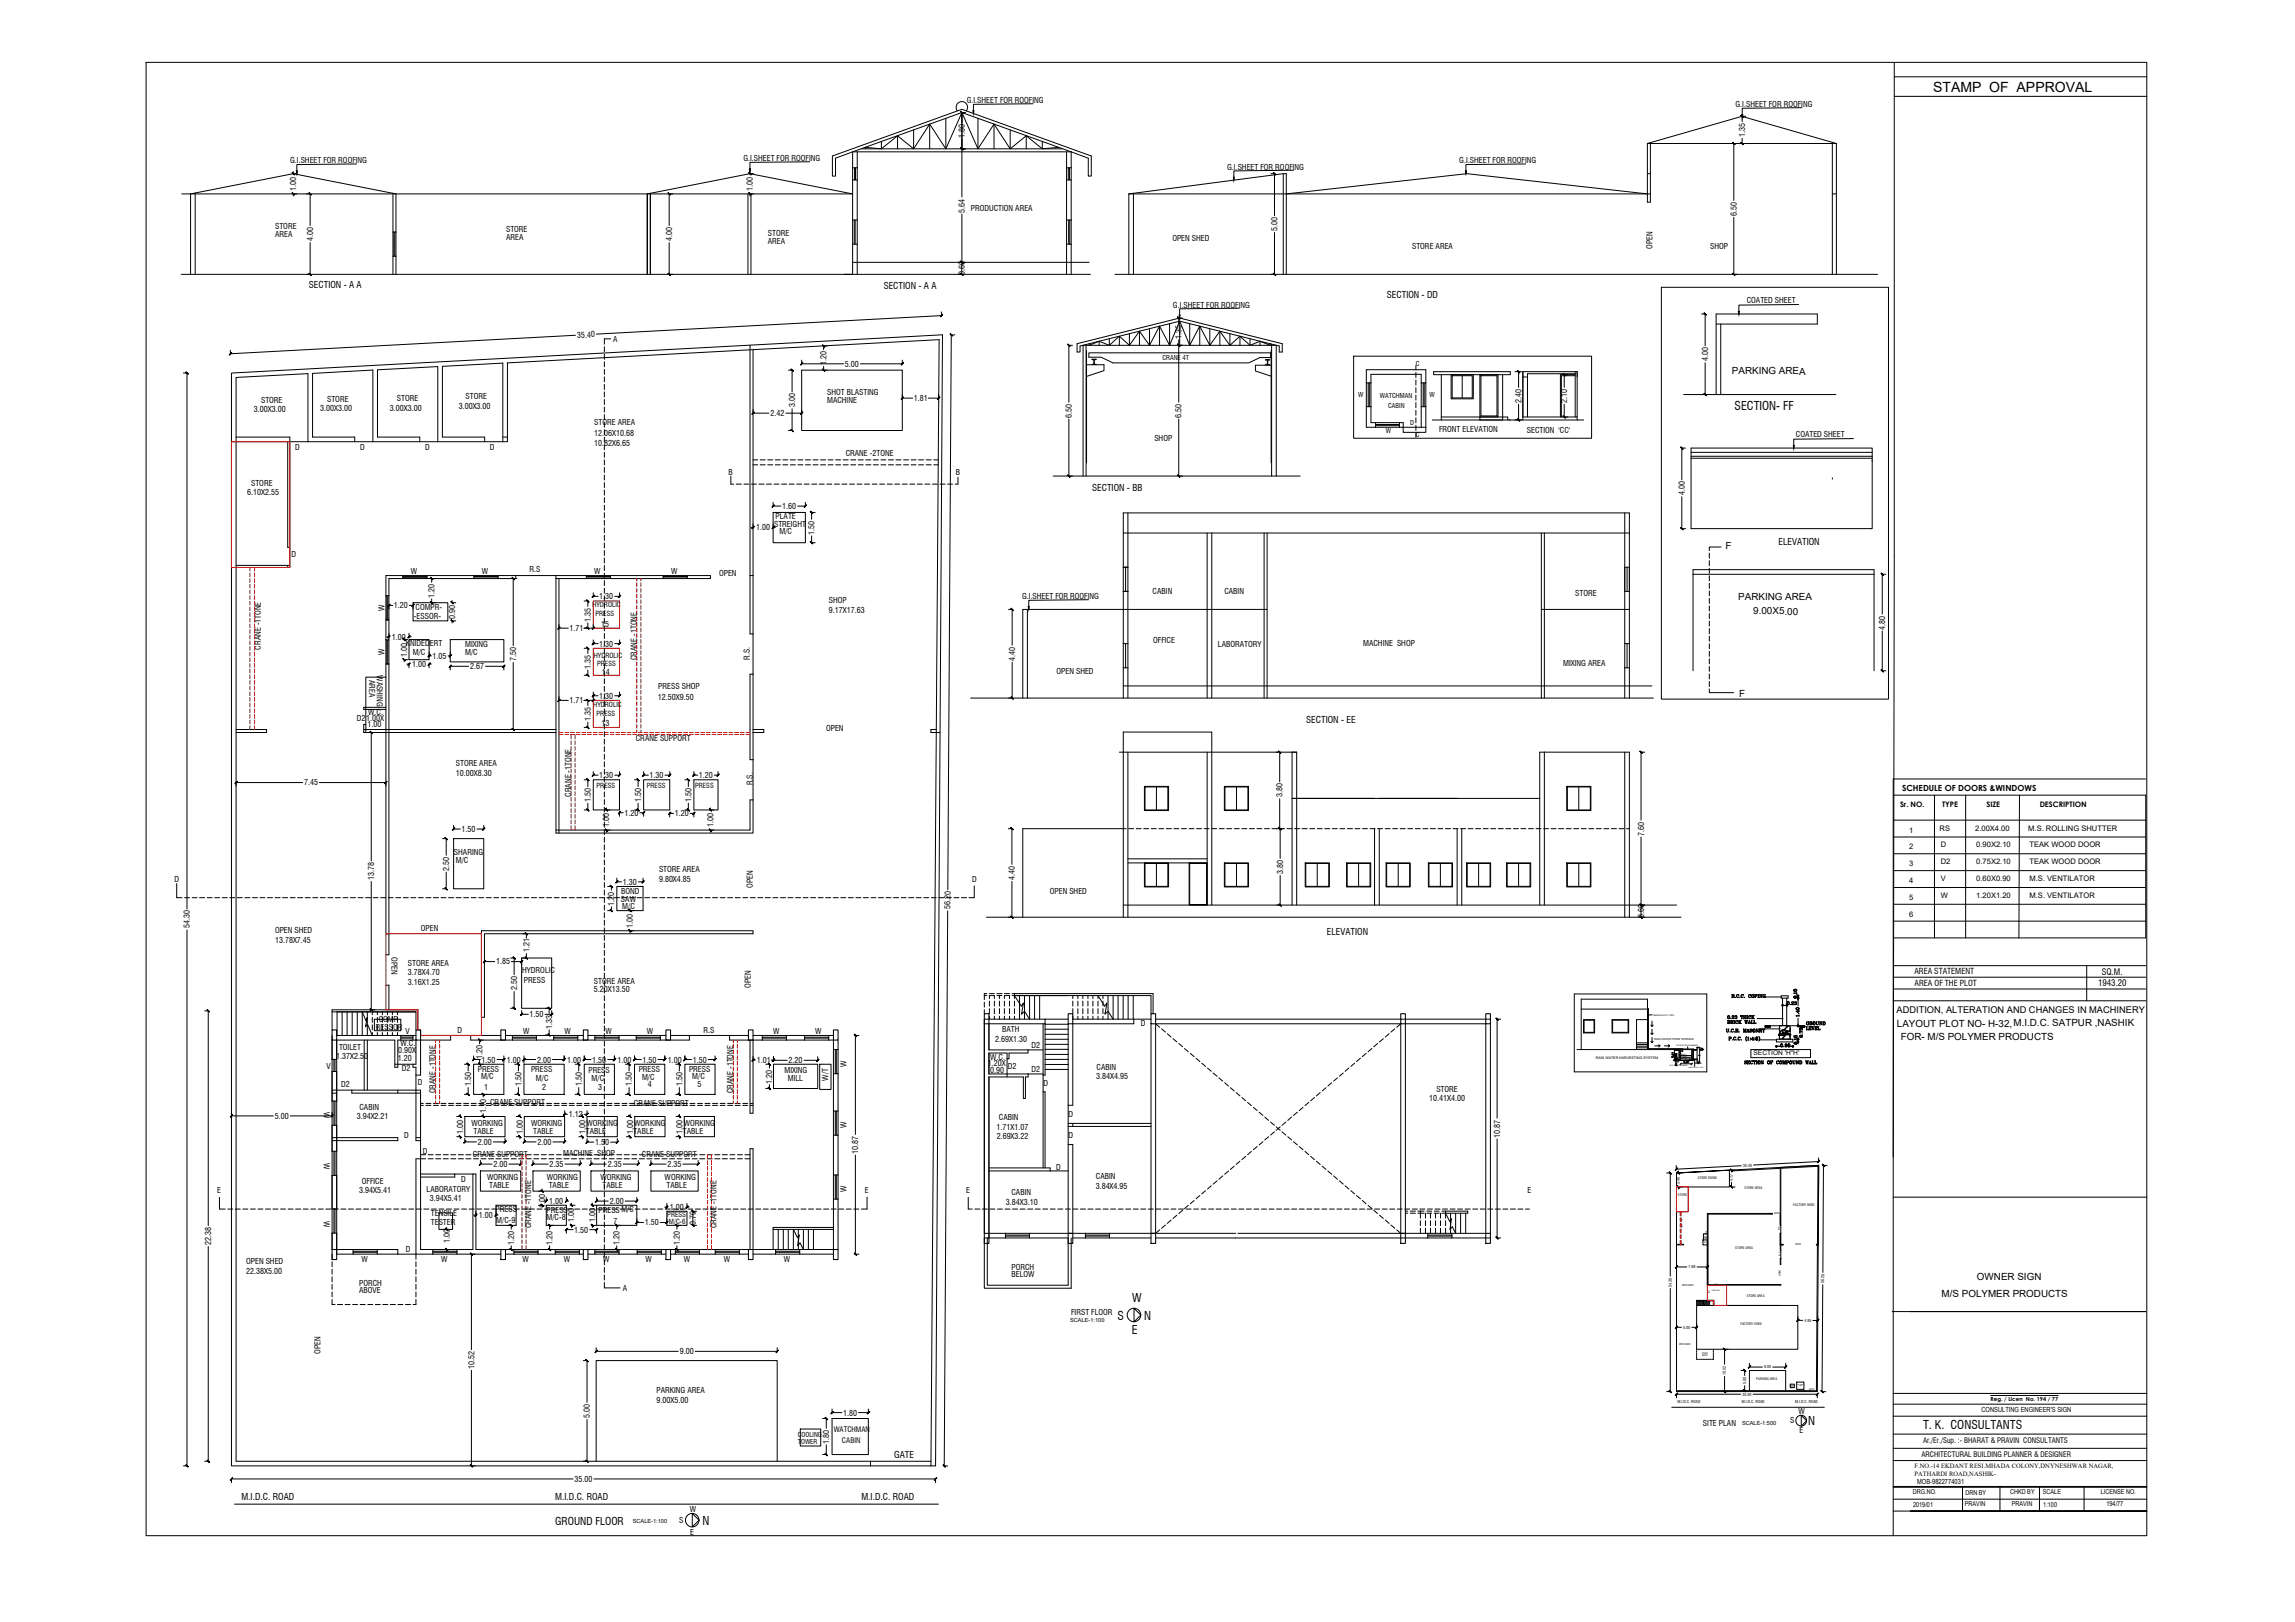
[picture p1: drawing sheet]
<svg xmlns="http://www.w3.org/2000/svg" width="841mm" height="594mm" viewBox="0 0 841 594" stroke-linecap="round" stroke-linejoin="round" font-family="sans-serif">
<defs><g id="words">
<text font-size="5.1" x="708.4" y="33.8">STAMP OF APPROVAL</text>
<g font-size="4.4">
<text x="635.7" y="150.3">SECTION- FF</text>
<text x="414.9" y="476.7">W</text>
<text x="409.6" y="483.6">S</text>
<text x="419.3" y="483.5">N</text>
<text x="414.8" y="488.7">E</text>
<text x="662.6" y="521.8">N</text>
<text x="704.8" y="523.4">T. K. CONSULTANTS</text>
<text x="257.5" y="558.6">N</text>
</g>
<text font-size="4" x="661.1" y="376.4">GROUND</text>
<text font-size="3.9" x="203.5" y="558.7">GROUND FLOOR</text>
<g font-size="3.6">
<text x="634.7" y="137">PARKING AREA</text>
<text x="632.3" y="201.2" transform="rotate(1 632.3 201.2)">F</text>
<text x="637" y="219.7">PARKING AREA</text>
<text x="642.5" y="225">9.00X5.00</text>
<text x="637.3" y="255.3">F</text>
<text x="695.1" y="376.1">LAYOUT PLOT NO- H-32,M.I.D.C. SATPUR ,NASHIK</text>
<text x="696.5" y="380.9">FOR- M/S POLYMER PRODUCTS</text>
<text x="724.5" y="468.9">OWNER SIGN</text>
<text x="711.5" y="475.1">M/S POLYMER PRODUCTS</text>
</g>
<g font-size="3.4">
<text x="113.2" y="105.5">SECTION - A A</text>
<text x="323.8" y="105.8">SECTION - A A</text>
<text x="508.2" y="109.2">SECTION - DD</text>
<text x="400.2" y="179.9">SECTION - BB</text>
<text x="651.7" y="199.8">ELEVATION</text>
<text x="478.7" y="264.8">SECTION - EE</text>
<text x="486.3" y="342.5">ELEVATION</text>
<text x="695" y="371.1">ADDITION, ALTERATION AND CHANGES IN MACHINERY</text>
<text x="327.7" y="534.1">GATE</text>
<text x="88.5" y="549.3">M.I.D.C. ROAD</text>
<text x="203.5" y="549.3">M.I.D.C. ROAD</text>
<text x="315.7" y="549.3">M.I.D.C. ROAD</text>
</g>
<g font-size="3.2">
<text x="770.2" y="357.2">SQ.M.</text>
<text x="768.9" y="361.3">1943.20</text>
</g>
<text font-size="3.1" x="697" y="289.7">SCHEDULE OF DOORS &amp;WINDOWS</text>
<g font-size="3">
<text x="701.5" y="356.9">AREA STATEMENT</text>
<text x="701.6" y="361.1">AREA OF THE PLOT</text>
</g>
<g font-size="2.9">
<text x="354.3" y="37.7">G.I.SHEET FOR ROOFING</text>
<text x="636" y="39.2">G.I.SHEET FOR ROOFING</text>
<text x="353.6" y="50.4" transform="rotate(-90 353.6 50.4)">1.80</text>
<text x="639.5" y="50.2" transform="rotate(-90 639.5 50.2)">1.35</text>
<text x="106.3" y="59.8">G.I.SHEET FOR ROOFING</text>
<text x="272.4" y="59">G.I.SHEET FOR ROOFING</text>
<text x="534.8" y="59.8">G.I.SHEET FOR ROOFING</text>
<text x="449.7" y="62.1">G.I.SHEET FOR ROOFING</text>
<text x="108.6" y="69.9" transform="rotate(-90 108.6 69.9)">1.00</text>
<text x="275.9" y="69.9" transform="rotate(-90 275.9 69.9)">1.00</text>
<text x="353.6" y="77.8" transform="rotate(-90 353.6 77.8)">5.64</text>
<text x="355.8" y="77.3">PRODUCTION AREA</text>
<text x="100.8" y="83.9">STORE</text>
<text x="636.5" y="79.1" transform="rotate(-90 636.5 79.1)">6.50</text>
<text x="100.8" y="86.8">AREA</text>
<text x="114.7" y="88.3" transform="rotate(-90 114.7 88.3)">4.00</text>
<text x="185.4" y="84.9">STORE</text>
<text x="185.4" y="87.8">AREA</text>
<text x="246.3" y="88.3" transform="rotate(-90 246.3 88.3)">4.00</text>
<text x="281.4" y="86.4">STORE</text>
<text x="281.4" y="89.3">AREA</text>
<text x="429.6" y="88.2">OPEN SHED</text>
<text x="468.2" y="84.6" transform="rotate(-90 468.2 84.6)">5.00</text>
<text x="517.5" y="91.2">STORE AREA</text>
<text x="605.6" y="91.2" transform="rotate(-90 605.6 91.2)">OPEN</text>
<text x="626.7" y="91.3">SHOP</text>
<text x="353.6" y="100.8" transform="rotate(-90 353.6 100.8)">0.60</text>
<text x="429.8" y="112.6">G.I.SHEET FOR ROOFING</text>
<text x="640.1" y="110.9">COATED SHEET</text>
<text x="211.5" y="123.9" transform="rotate(-3 211.5 123.9)">35.40</text>
<text x="224.7" y="125.3">A</text>
<text x="433" y="124.1" transform="rotate(-90 433 124.1)">1.35</text>
<text x="302.9" y="133.8" transform="rotate(-90 302.9 133.8)">1.20</text>
<text x="309.7" y="134.3">5.00</text>
<text x="626" y="132.3" transform="rotate(-90 626 132.3)">4.00</text>
<text x="95.7" y="147.5">STORE</text>
<text x="119.9" y="147.3">STORE</text>
<text x="145.4" y="147.1">STORE</text>
<text x="168.1" y="149.6">3.00X3.00</text>
<text x="170.6" y="146.2">STORE</text>
<text x="291.4" y="149.2" transform="rotate(-90 291.4 149.2)">3.00</text>
<text x="303.1" y="144.8">SHOT BLASTING</text>
<text x="303.1" y="147.7">MACHINE</text>
<text x="334.9" y="146.9">1.81</text>
<text x="557.6" y="147.6" transform="rotate(-90 557.6 147.6)">2.40</text>
<text x="574.3" y="147.6" transform="rotate(-90 574.3 147.6)">2.10</text>
<text x="93.1" y="150.9">3.00X3.00</text>
<text x="117.3" y="150.7">3.00X3.00</text>
<text x="142.9" y="150.5">3.00X3.00</text>
<text x="217.7" y="155.8">STORE AREA</text>
<text x="282.3" y="152.4">2.42</text>
<text x="392.8" y="153" transform="rotate(-90 392.8 153)">6.50</text>
<text x="433" y="153" transform="rotate(-90 433 153)">6.50</text>
<text x="217.7" y="159.7">12.06X10.68</text>
<text x="423" y="161.5">SHOP</text>
<text x="527.4" y="158.1">FRONT ELEVATION</text>
<text x="559.5" y="158.4">SECTION 'CC'</text>
<text x="658.1" y="159.9">COATED SHEET</text>
<text x="108.1" y="164.9">D</text>
<text x="131.9" y="164.9">D</text>
<text x="155.8" y="164.9">D</text>
<text x="179.6" y="164.9">D</text>
<text x="217.7" y="163.4">10.82X6.65</text>
<text x="309.9" y="167.1">CRANE -2TONE</text>
<text x="92" y="177.9">STORE</text>
<text x="266.9" y="174">B</text>
<text x="350.3" y="174">B</text>
<text x="90.6" y="181.3">6.10X2.55</text>
<text x="617.4" y="181.4" transform="rotate(-90 617.4 181.4)">4.00</text>
<text x="284.2" y="190.1">PLATE</text>
<text x="286.6" y="186.4">1.60</text>
<text x="277.1" y="194.3">1.00</text>
<text x="283.7" y="193">STREIGHT</text>
<text x="285.7" y="195.7">M/C</text>
<text x="298.5" y="195.8" transform="rotate(-90 298.5 195.8)">1.50</text>
<text x="106.8" y="204">D</text>
<text x="194.1" y="209.6">R.S</text>
<text x="150.6" y="210.2">W</text>
<text x="176.6" y="210.2">W</text>
<text x="217.8" y="210.2">W</text>
<text x="245.9" y="210.2">W</text>
<text x="263.5" y="210.9">OPEN</text>
<text x="159.2" y="218.9" transform="rotate(-90 159.2 218.9)">1.20</text>
<text x="219.6" y="219.5">1.30</text>
<text x="303.7" y="220.8">SHOP</text>
<text x="374.6" y="219.4">G.I.SHEET FOR ROOFING</text>
<text x="422.4" y="217.5">CABIN</text>
<text x="448.7" y="217.7">CABIN</text>
<text x="577.3" y="218.3">STORE</text>
<text x="140.9" y="223.8" transform="rotate(-90 140.9 223.8)">W</text>
<text x="144.3" y="222.8">1.20</text>
<text x="151.7" y="226.6">-ESSOR-</text>
<text x="152.3" y="223.5">COMPR-</text>
<text x="166.8" y="226.6" transform="rotate(-90 166.8 226.6)">0.90</text>
<text x="216.5" y="227.7" transform="rotate(-90 216.5 227.7)">1.35</text>
<text x="303.7" y="224.7">9.17X17.63</text>
<text x="208.7" y="231.2">1.71</text>
<text x="220.3" y="229.6">15</text>
<text x="690.9" y="230.6" transform="rotate(-90 690.9 230.6)">4.80</text>
<text x="95.5" y="237.9" transform="rotate(-90 95.5 237.9)">CRANE -1TONE</text>
<text x="140.9" y="239.9" transform="rotate(-90 140.9 239.9)">W</text>
<text x="143.6" y="234.3">1.00</text>
<text x="148.7" y="236.5">KNIDEDERT</text>
<text x="151.3" y="240">M/C</text>
<text x="170.5" y="237">MIXING</text>
<text x="170.5" y="240">M/C</text>
<text x="219.6" y="236.8">1.30</text>
<text x="422.6" y="235.4">OFFICE</text>
<text x="446.3" y="237">LABORATORY</text>
<text x="499.5" y="236.5">MACHINE SHOP</text>
<text x="149.2" y="240.5" transform="rotate(-90 149.2 240.5)">1.00</text>
<text x="151" y="244.3">1.00</text>
<text x="158.5" y="241.3">1.05</text>
<text x="172.2" y="245.1">2.67</text>
<text x="189.1" y="242.1" transform="rotate(-90 189.1 242.1)">7.50</text>
<text x="216.5" y="245" transform="rotate(-90 216.5 245)">1.35</text>
<text x="233.4" y="241.8" transform="rotate(-90 233.4 241.8)">CRANE -1TONE</text>
<text x="274.8" y="241.6" transform="rotate(-90 274.8 241.6)">R.S.</text>
<text x="372" y="242" transform="rotate(-90 372 242)">4.40</text>
<text x="572.8" y="244">MIXING AREA</text>
<text x="135.3" y="249.1" transform="rotate(90 135.3 249.1)">AREA</text>
<text x="138.1" y="247.3" transform="rotate(90 138.1 247.3)">WASHING</text>
<text x="220.6" y="247.1">14</text>
<text x="387.2" y="247">OPEN SHED</text>
<text x="208.7" y="257.6">1.71</text>
<text x="219.6" y="255.9">1.30</text>
<text x="241.1" y="256.3">12.50X9.50</text>
<text x="241.2" y="252.4">PRESS SHOP</text>
<text x="134.9" y="261.9">W.C.</text>
<text x="130.8" y="264.1">D2</text>
<text x="134.1" y="264.1">1.00X</text>
<text x="134.7" y="266.4">1.00</text>
<text x="216.5" y="264.1" transform="rotate(-90 216.5 264.1)">1.35</text>
<text x="220.5" y="265.8">13</text>
<text x="302.7" y="267.6">OPEN</text>
<text x="233" y="271.3">CRANE SUPPORT</text>
<text x="167" y="280.7">STORE AREA</text>
<text x="111.4" y="287.7">7.45</text>
<text x="167" y="284.2">10.00X8.30</text>
<text x="219.6" y="285">1.30</text>
<text x="238" y="285">1.30</text>
<text x="256.1" y="285">1.20</text>
<text x="275.9" y="287.7" transform="rotate(-90 275.9 287.7)">R.S.</text>
<text x="209.3" y="291.8" transform="rotate(-90 209.3 291.8)">CRANE -1TONE</text>
<text x="216.5" y="293.7" transform="rotate(-90 216.5 293.7)">1.50</text>
<text x="234.9" y="293.7" transform="rotate(-90 234.9 293.7)">1.50</text>
<text x="253.4" y="293.7" transform="rotate(-90 253.4 293.7)">1.50</text>
<text x="470" y="292" transform="rotate(-90 470 292)">3.80</text>
<text x="228.8" y="298.7">1.20</text>
<text x="247.3" y="299">1.20</text>
<text x="169.1" y="304.7">1.50</text>
<text x="223.3" y="303" transform="rotate(-90 223.3 303)">1.00</text>
<text x="261.4" y="303" transform="rotate(-90 261.4 303)">1.00</text>
<text x="602.5" y="306.1" transform="rotate(-90 602.5 306.1)">7.60</text>
<text x="166.4" y="313.2">SHARING</text>
<text x="167" y="316.2">M/C</text>
<text x="64" y="323">D</text>
<text x="137.1" y="322.4" transform="rotate(-90 137.1 322.4)">13.78</text>
<text x="164.6" y="318.9" transform="rotate(-90 164.6 318.9)">2.50</text>
<text x="241.5" y="319.5">STORE AREA</text>
<text x="241.5" y="323">9.80X4.85</text>
<text x="356.2" y="323">D</text>
<text x="371.9" y="322.3" transform="rotate(-90 371.9 322.3)">4.40</text>
<text x="470.2" y="320.1" transform="rotate(-90 470.2 320.1)">3.80</text>
<text x="227.6" y="327.3">BOND</text>
<text x="228.2" y="324">1.30</text>
<text x="275.9" y="325.1" transform="rotate(-90 275.9 325.1)">OPEN</text>
<text x="384.7" y="327.3">OPEN SHED</text>
<text x="225.1" y="331.7" transform="rotate(-90 225.1 331.7)">1.20</text>
<text x="227.6" y="330.4">SAW</text>
<text x="228" y="333.1">M/C</text>
<text x="348.3" y="333.1" transform="rotate(-90 348.3 333.1)">56.20</text>
<text x="69.6" y="340" transform="rotate(-90 69.6 340)">54.30</text>
<text x="100.8" y="341.8">OPEN SHED</text>
<text x="154.2" y="341">OPEN</text>
<text x="231.9" y="339.8" transform="rotate(-90 231.9 339.8)">1.00</text>
<text x="602.5" y="336.3" transform="rotate(-90 602.5 336.3)">0.60</text>
<text x="100.8" y="345.5">13.78X7.45</text>
<text x="143.4" y="350.7" transform="rotate(90 143.4 350.7)">OPEN</text>
<text x="149.5" y="353.6">STORE AREA</text>
<text x="181.8" y="353.3">1.85</text>
<text x="194" y="348.9" transform="rotate(-90 194 348.9)">1.21</text>
<text x="149.5" y="357.1">3.78X4.70</text>
<text x="191.4" y="356.5">HYDROLIC</text>
<text x="192" y="359.9">PRESS</text>
<text x="149.5" y="360.7">3.16X1.25</text>
<text x="189.5" y="362.7" transform="rotate(-90 189.5 362.7)">2.50</text>
<text x="217.6" y="360.5">STORE AREA</text>
<text x="217.6" y="363.3">5.20X13.50</text>
<text x="275.1" y="361.8" transform="rotate(-90 275.1 361.8)">OPEN</text>
<text x="137.7" y="377.2">RESSOR</text>
<text x="138.8" y="374.5">COMP</text>
<text x="194.1" y="372.6">1.50</text>
<text x="202.3" y="376.8" transform="rotate(-90 202.3 376.8)">1.33</text>
<text x="418" y="375.8">D</text>
<text x="146.8" y="383.3">W.C.</text>
<text x="148.6" y="378.7">V</text>
<text x="167.7" y="378.3">D</text>
<text x="191.7" y="378.7">W</text>
<text x="206.8" y="378.7">W</text>
<text x="221.9" y="378.7">W</text>
<text x="237.1" y="378.7">W</text>
<text x="257.8" y="378.4">R.S</text>
<text x="283.3" y="378.7">W</text>
<text x="298.8" y="378.7">W</text>
<text x="364.7" y="381.6">2.69X1.30</text>
<text x="367.3" y="378.1">BATH</text>
<text x="378" y="383.9">D2</text>
<text x="123.2" y="388">1.37X2.50</text>
<text x="124.2" y="384.6">TOILET</text>
<text x="145.8" y="388.7">1.20</text>
<text x="145.9" y="385.9">0.90X</text>
<text x="176.5" y="389.2">1.50</text>
<text x="176.9" y="388" transform="rotate(-90 176.9 388)">1.20</text>
<text x="185.7" y="389.2">1.00</text>
<text x="196.8" y="389.2">2.00</text>
<text x="207.8" y="389.2">1.00</text>
<text x="217" y="389.2">1.50</text>
<text x="226.3" y="389.2">1.00</text>
<text x="235.4" y="389.2">1.50</text>
<text x="244.7" y="389.2">1.00</text>
<text x="253.9" y="389.2">1.50</text>
<text x="277.3" y="389.3">1.01</text>
<text x="289" y="389.5">2.20</text>
<text x="362.9" y="388.1">W.C.</text>
<text x="119.7" y="391.4">V</text>
<text x="147.3" y="392.3">D2</text>
<text x="175.1" y="392.5">PRESS</text>
<text x="176.3" y="395.4">M/C</text>
<text x="194.6" y="392.5">PRESS</text>
<text x="196.4" y="395.8">M/C</text>
<text x="215.6" y="393">PRESS</text>
<text x="216.8" y="395.8">M/C</text>
<text x="234" y="392.5">PRESS</text>
<text x="235.3" y="395.5">M/C</text>
<text x="252.5" y="392.5">PRESS</text>
<text x="253.7" y="395.1">M/C</text>
<text x="287.5" y="393.2">MIXING</text>
<text x="288.7" y="395.8">MILL</text>
<text x="303.4" y="395.8" transform="rotate(-90 303.4 395.8)">W/T</text>
<text x="310.2" y="390.7" transform="rotate(-90 310.2 390.7)">W</text>
<text x="362" y="390.5">1.20X</text>
<text x="362.9" y="393.1">0.90</text>
<text x="369.4" y="391.4">D2</text>
<text x="378" y="392.7">D2</text>
<text x="401.7" y="395.3">3.84X4.95</text>
<text x="401.8" y="391.8">CABIN</text>
<text x="125" y="398.3">D2</text>
<text x="153.1" y="397.4">D</text>
<text x="159.6" y="400.5" transform="rotate(-90 159.6 400.5)">CRANE -1TONE</text>
<text x="172.6" y="397.9" transform="rotate(-90 172.6 397.9)">1.50</text>
<text x="177.4" y="399.3">1</text>
<text x="191.1" y="397.9" transform="rotate(-90 191.1 397.9)">1.50</text>
<text x="198.7" y="399.3">2</text>
<text x="213.2" y="397.9" transform="rotate(-90 213.2 397.9)">1.50</text>
<text x="219.2" y="399.2">3</text>
<text x="231.6" y="397.9" transform="rotate(-90 231.6 397.9)">1.50</text>
<text x="237.3" y="398.1">4</text>
<text x="250" y="397.9" transform="rotate(-90 250 397.9)">1.50</text>
<text x="255.6" y="398.1">5</text>
<text x="268.7" y="400.5" transform="rotate(-90 268.7 400.5)">CRANE -1TONE</text>
<text x="283" y="396.9" transform="rotate(-90 283 396.9)">1.20</text>
<text x="382.4" y="397.7">D</text>
<text x="526.4" y="399.8">STORE</text>
<text x="118.6" y="407.2" transform="rotate(90 118.6 407.2)">W</text>
<text x="131.7" y="406.5">CABIN</text>
<text x="178.2" y="407.5" transform="rotate(-90 178.2 407.5)">1.10</text>
<text x="179.6" y="404.9">CRANE SUPPORT</text>
<text x="232.3" y="405.2">CRANE SUPPORT</text>
<text x="523.8" y="403.3">10.41X4.00</text>
<text x="100.7" y="409.8">5.00</text>
<text x="130.7" y="409.9">3.94X2.21</text>
<text x="172.8" y="412.3">WORKING</text>
<text x="194.6" y="412.3">WORKING</text>
<text x="208.4" y="409.2">1.12</text>
<text x="215" y="412.3">WORKING</text>
<text x="232.4" y="412.3">WORKING</text>
<text x="250.6" y="412.3">WORKING</text>
<text x="310.2" y="413.2" transform="rotate(-90 310.2 413.2)">W</text>
<text x="365.2" y="413.8">1.71X1.07</text>
<text x="366" y="410.2">CABIN</text>
<text x="391.6" y="409">D</text>
<text x="148.2" y="416.9">D</text>
<text x="169.8" y="415.2" transform="rotate(-90 169.8 415.2)">1.00</text>
<text x="173.5" y="415.4">TABLE</text>
<text x="175.2" y="419.3">2.00</text>
<text x="191.6" y="415.2" transform="rotate(-90 191.6 415.2)">1.00</text>
<text x="195.4" y="415.4">TABLE</text>
<text x="197" y="419.3">2.00</text>
<text x="214.5" y="415.2" transform="rotate(-90 214.5 415.2)">1.00</text>
<text x="214.7" y="415.4">TABLE</text>
<text x="218.1" y="419.4">1.50</text>
<text x="232" y="415.2" transform="rotate(-90 232 415.2)">1.00</text>
<text x="232.1" y="415.4">TABLE</text>
<text x="250.1" y="415.2" transform="rotate(-90 250.1 415.2)">1.00</text>
<text x="250.3" y="415.4">TABLE</text>
<text x="365.2" y="417.1">2.69X3.22</text>
<text x="391.6" y="416.8">D</text>
<text x="549.7" y="416.7" transform="rotate(-90 549.7 416.7)">10.87</text>
<text x="118.6" y="425.9" transform="rotate(90 118.6 425.9)">W</text>
<text x="155" y="422.7">D</text>
<text x="173.3" y="423.9">CRANE SUPPORT</text>
<text x="206.4" y="423.4">MACHINE SHOP</text>
<text x="235.2" y="423.9">CRANE SUPPORT</text>
<text x="314.5" y="422.6" transform="rotate(-90 314.5 422.6)">10.87</text>
<text x="180.9" y="427.5">2.00</text>
<text x="201.4" y="427.5">2.35</text>
<text x="222.7" y="427.5">2.35</text>
<text x="244.6" y="427.5">2.35</text>
<text x="387.1" y="428.4">D</text>
<text x="401.6" y="431.9">CABIN</text>
<text x="79.6" y="437.1">E</text>
<text x="131.6" y="437">3.94X5.41</text>
<text x="132.6" y="433.6">OFFICE</text>
<text x="156.3" y="436.7">LABORATORY</text>
<text x="168.9" y="432.9">D</text>
<text x="178.5" y="432.2">WORKING</text>
<text x="179.2" y="435.3">TABLE</text>
<text x="200.3" y="432.2">WORKING</text>
<text x="201.1" y="435.3">TABLE</text>
<text x="220" y="432.2">WORKING</text>
<text x="220.8" y="435.3">TABLE</text>
<text x="243.6" y="432.2">WORKING</text>
<text x="244.3" y="435.3">TABLE</text>
<text x="310.2" y="436.7" transform="rotate(-90 310.2 436.7)">W</text>
<text x="316.9" y="437.1">E</text>
<text x="354.1" y="437.1">E</text>
<text x="370.7" y="437.5">CABIN</text>
<text x="401.5" y="435.5">3.84X4.95</text>
<text x="559.7" y="437.1">E</text>
<text x="157.6" y="440">3.94X5.41</text>
<text x="181.6" y="444">PRESS</text>
<text x="199.8" y="442.5" transform="rotate(-90 199.8 442.5)">1.00</text>
<text x="201.3" y="441">1.00</text>
<text x="223.4" y="441">2.00</text>
<text x="245.5" y="443.2">1.00</text>
<text x="368.6" y="441.3">3.84X3.10</text>
<text x="118.6" y="447" transform="rotate(90 118.6 447)">W</text>
<text x="157.9" y="445.5">TENSILE</text>
<text x="157.9" y="448.7">TESTER</text>
<text x="175.5" y="446.1">1.00</text>
<text x="181.8" y="448.1">M/C-9</text>
<text x="194.6" y="449.9" transform="rotate(-90 194.6 449.9)">CRANE -1TONE</text>
<text x="200.3" y="446.9">M/C-8</text>
<text x="200.3" y="444.4">PRESS</text>
<text x="210.5" y="447.7" transform="rotate(-90 210.5 447.7)">1.00</text>
<text x="218.2" y="447.7" transform="rotate(-90 218.2 447.7)">1.00</text>
<text x="219.3" y="444.1">PRESS M/C</text>
<text x="224.8" y="448.2">7</text>
<text x="236.2" y="448.8">1.50</text>
<text x="255" y="448.8" transform="rotate(-90 255 448.8)">0.70</text>
<text x="262.6" y="449.9" transform="rotate(-90 262.6 449.9)">CRANE -1TONE</text>
<text x="164.8" y="455.1" transform="rotate(-90 164.8 455.1)">1.00</text>
<text x="188.4" y="455.8" transform="rotate(-90 188.4 455.8)">1.20</text>
<text x="202.5" y="455.8" transform="rotate(-90 202.5 455.8)">1.20</text>
<text x="210.5" y="451.5">1.50</text>
<text x="227.1" y="455.8" transform="rotate(-90 227.1 455.8)">1.20</text>
<text x="249.2" y="455.8" transform="rotate(-90 249.2 455.8)">1.20</text>
<text x="77.4" y="456" transform="rotate(-90 77.4 456)">22.38</text>
<text x="148.7" y="458.5">D</text>
<text x="90.2" y="462.9">OPEN SHED</text>
<text x="90.2" y="466.5">22.38X5.00</text>
<text x="132.5" y="462.1">W</text>
<text x="161.7" y="462.1">W</text>
<text x="191.4" y="462.1">W</text>
<text x="206.6" y="462.1">W</text>
<text x="221.1" y="462.1">W</text>
<text x="236.6" y="462.1">W</text>
<text x="250.6" y="462.1">W</text>
<text x="265.2" y="462.1">W</text>
<text x="287.3" y="462.1">W</text>
<text x="370.7" y="465.1">PORCH</text>
<text x="370.7" y="467.6">BELOW</text>
<text x="131.6" y="471.1">PORCH</text>
<text x="131.6" y="473.6">ABOVE</text>
<text x="228.2" y="472.7">A</text>
<text x="392.5" y="481.6">FIRST FLOOR</text>
<text x="117.5" y="495.8" transform="rotate(-90 117.5 495.8)">OPEN</text>
<text x="249.1" y="496">9.00</text>
<text x="173.8" y="501.5" transform="rotate(-90 173.8 501.5)">10.52</text>
<text x="240.6" y="510.2">PARKING AREA</text>
<text x="240.6" y="513.9">9.00X5.00</text>
<text x="216.2" y="519.3" transform="rotate(-90 216.2 519.3)">5.00</text>
<text x="309" y="518.5">1.80</text>
<text x="656" y="521.3">S</text>
<text x="659.1" y="517.8">W</text>
<text x="624.1" y="522.4">SITE PLAN</text>
<text x="659.5" y="524.9">E</text>
<text x="303.9" y="528.8" transform="rotate(-90 303.9 528.8)">1.80</text>
<text x="210.6" y="542.8">35.00</text>
<text x="248.9" y="557.9">S</text>
<text x="252.8" y="553.7">W</text>
<text x="253" y="562.2">E</text>
</g>
<g font-size="2.8">
<text x="696.3" y="295.6">Sr. NO.</text>
<text x="711.7" y="295.6">TYPE</text>
<text x="727.9" y="295.6">SIZE</text>
<text x="747.5" y="295.6">DESCRIPTION</text>
<text x="699.6" y="305">1</text>
<text x="710.8" y="304.5">RS</text>
<text x="723.8" y="304.5">2.00X4.00</text>
<text x="743.3" y="304.5">M.S. ROLLING SHUTTER</text>
<text x="699.6" y="311.1">2</text>
<text x="711.2" y="310.3">D</text>
<text x="724.2" y="310.3">0.90X2.10</text>
<text x="743.7" y="310.3">TEAK WOOD DOOR</text>
<text x="699.6" y="317.3">3</text>
<text x="711.2" y="316.5">D2</text>
<text x="724.2" y="316.5">0.75X2.10</text>
<text x="743.7" y="316.5">TEAK WOOD DOOR</text>
<text x="699.6" y="323.5">4</text>
<text x="711.2" y="322.7">V</text>
<text x="724.2" y="322.7">0.60X0.90</text>
<text x="743.7" y="322.7">M.S. VENTILATOR</text>
<text x="699.6" y="329.6">5</text>
<text x="711.2" y="328.8">W</text>
<text x="724.2" y="328.8">1.20X1.20</text>
<text x="743.7" y="328.8">M.S. VENTILATOR</text>
<text x="699.6" y="335.8">6</text>
</g>
<g font-size="2.7">
<text x="305.5" y="524.7">WATCHMAN</text>
<text x="308.6" y="528.3">CABIN</text>
<text x="704.1" y="533.8">ARCHITECTURAL BUILDING PLANNER &amp; DESIGNER</text>
<text x="704.7" y="528.7">Ar./Er./Sup. :- BHARAT &amp; PRAVIN CONSULTANTS</text>
</g>
<g font-size="2.6">
<text x="726.1" y="517.2">CONSULTING ENGINEER'S SIGN</text>
<text x="702.5" y="543.5">MOB-9822774031</text>
</g>
<g font-size="2.5">
<text x="426" y="131.9">CRANE 4T</text>
<text x="518.9" y="133.9">C</text>
<text x="497.7" y="145.6">W</text>
<text x="505.7" y="145.7">WATCHMAN</text>
<text x="508.7" y="149.5">CABIN</text>
<text x="523.9" y="145.6">W</text>
<text x="516.8" y="155.7">D</text>
<text x="507.9" y="158.5">W</text>
<text x="518.9" y="160.2">C</text>
<text x="217.1" y="222.5">HYDROLIC</text>
<text x="218.3" y="225.7">PRESS</text>
<text x="217.6" y="240.9">HYDROLIC</text>
<text x="218.8" y="244">PRESS</text>
<text x="217.4" y="258.9">HYDROLIC</text>
<text x="218.6" y="262.1">PRESS</text>
<text x="218.6" y="288.5">PRESS</text>
<text x="237.1" y="288.5">PRESS</text>
<text x="254.7" y="288.5">PRESS</text>
<text x="244.5" y="445.8">PRESS</text>
<text x="245.1" y="448.1">M/C-6</text>
<text x="292.3" y="526.3">COOLING</text>
<text x="292.4" y="528.7">TOWER</text>
<text x="701" y="547.3">DRG.NO.</text>
<text x="701.1" y="551.8">2019/01</text>
<text x="720.1" y="551.6">PRAVIN</text>
<text x="720.2" y="547.4">DRN BY</text>
<text x="736.6" y="547.4">CHKD BY</text>
<text x="737.3" y="551.6">PRAVIN</text>
<text x="748.7" y="547.1">SCALE</text>
<text x="748.8" y="551.8">1:100</text>
<text x="769.9" y="547.4">LICENSE NO.</text>
<text x="771.9" y="551.7">194/77</text>
</g>
<g font-size="2.4">
<text x="642.6" y="386.6">SECTION 'H''H'</text>
<text x="701.6" y="537.8">F.NO.-14 EKDANT RESI.MHADA COLONY,DNYNESHWAR NAGAR,</text>
<text x="701.6" y="540.5">PATHARDI ROAD,NASHIK-</text>
</g>
<g font-size="2.1">
<text x="392.2" y="484.2">SCALE-1:100</text>
<text x="729.5" y="513.2">Reg. / Licen No. 194 / 77</text>
<text x="638.4" y="521.9">SCALE-1:500</text>
<text x="231.9" y="557.9">SCALE-1:100</text>
</g>
<g font-size="1.5">
<text x="638.8" y="427.5" transform="rotate(-3 638.8 427.5)">35.40</text>
<text x="615.6" y="433.5" transform="rotate(-90 615.6 433.5)">3.46</text>
<text x="635.1" y="432.4" transform="rotate(-90 635.1 432.4)">4.17</text>
<text x="618.8" y="464.6">7.68</text>
<text x="612.6" y="471.3" transform="rotate(-90 612.6 471.3)">54.30</text>
<text x="668.5" y="469.9" transform="rotate(-89 668.5 469.9)">56.20</text>
<text x="661.2" y="484.2" transform="rotate(1 661.2 484.2)">4.95</text>
<text x="616.8" y="486.7">5.00</text>
<text x="632.5" y="503.6" transform="rotate(-90 632.5 503.6)">10.52</text>
<text x="646.5" y="501.2">9.00</text>
<text x="639.9" y="506.9" transform="rotate(-90 639.9 506.9)">5.00</text>
<text x="614.8" y="513.7">M.I.D.C. ROAD</text>
<text x="638.3" y="513.7">M.I.D.C. ROAD</text>
<text x="638.5" y="511.2">35.00</text>
<text x="657.9" y="513.7">M.I.D.C. ROAD</text>
</g>
<g font-size="1.3">
<text x="584.8" y="387.8">RAIN WATER HARVESTING SYSTEM</text>
<text x="622.2" y="431.8">STORE ROOM</text>
<text x="639.3" y="435.5">STORE AREA</text>
<text x="614.9" y="438">STORE</text>
<text x="657.2" y="441.8">FACTORY SHED</text>
<text x="635.9" y="457.3">STORE AREA</text>
<text x="640.2" y="474.9">STORE AREA</text>
<text x="637.8" y="485.3">FACTORY SHED</text>
<text x="643.6" y="505.6">PARKING AREA</text>
</g>
<g font-size="1">
<text x="606.2" y="380.8">RAIN WATER FROM TERRACE</text>
<text x="652.4" y="450.6" transform="rotate(-90 652.4 450.6)">R.S.</text>
<text x="652.6" y="459.9" transform="rotate(-90 652.6 459.9)">R.S.</text>
<text x="652.6" y="467.3" transform="rotate(-90 652.6 467.3)">OPEN</text>
</g>
<g font-size=".9">
<text x="650.1" y="444.5">OPEN</text>
<text x="657.9" y="455.8">OPEN</text>
<text x="616.4" y="470.9">OPEN SHED</text>
<text x="615.3" y="492.6">OPEN SHED</text>
<text x="663" y="509.1">GATE</text>
</g>
<g font-size=".8">
<text x="605.6" y="372">75MM.DIA.PVC .PIPE</text>
<text x="624.2" y="452.1" transform="rotate(90 624.2 452.1)">AREA</text>
<text x="624.4" y="455.2">W.C.</text>
<text x="625" y="451" transform="rotate(90 625 451)">WASHING</text>
<text x="623.7" y="495.8">PORCH</text>
<text x="623.7" y="496.5">ABOVE</text>
</g>
<text font-size=".7" x="614.3" y="383.2">COVER FOR CHAMBER</text>
<g font-size=".6">
<text x="614.9" y="386.4">BOREWELL</text>
<text x="616.2" y="388.4">12-20MM</text>
<text x="616.2" y="387.8">6-12MM</text>
<text x="616.4" y="387.1">2-6MM</text>
<text x="611.7" y="390.6">SETTLEMENT CHAMBER</text>
<text x="618.6" y="391.3">75MM.DIA.PVC .PIPE</text>
<text x="616.5" y="449.9" transform="rotate(-90 616.5 449.9)">CRANE -1TONE</text>
<text x="626.1" y="472.4" transform="rotate(90 626.1 472.4)">OPEN</text>
<text x="627.3" y="473">STORE AREA</text>
<text x="628.3" y="470.5">OPEN</text>
<text x="625.2" y="477.2">COMP</text>
</g>
<g font-size=".5">
<text x="655.9" y="507.6">COOLING</text>
<text x="655.9" y="508.1">TOWER</text>
<text x="658.7" y="507.2">WATCHMAN</text>
<text x="659.2" y="507.8">CABIN</text>
</g>
</g></defs>
<!-- layer: WALL -->
<g fill="none" stroke="#000" stroke-width=".37">
<path d="M305 57.1l47.5-17.1 47.4 17.1v7.4h-1.1v-6.6l-46.3-16.7-46.3 16.7v6.6h-1.2zM312.4 55.6v5.9h1.7v-5.9M350.8 40.6a2.1 2.1 0 0 1 .2-2.8 2.1 2.1 0 0 1 2.9 0 2.1 2.1 0 0 1 .2 2.8M352.5 54.5h1.3M352.5 50.9v21.3M353.8 41.2h-1.3v3.6M390.8 55.6v5.9h1.7v-5.9M604.8 52.3v21.7h-1.1v-21.4l34.6-10 34.7 10v47.9M634.1 52.6h1.4M635.4 52.6v20.8M638.4 50.7v1.9h1.3M639.7 42.6h-1.3v2"/>
<path d="M671.5 52.1v48.4M71.5 70.7v29.8M107.5 62.9v.7h1.3M108.8 71h-1.3v.8M112.3 71h1.5M113.7 71v11.6M144 70.8v14.2h1.1v-14l-37.6-7.4-37.7 7.4v29.5M238.3 70.8v29.7M245.1 71h1.5M245.2 71v11.6M274.1 71v29.5M274.8 62.9v.7h1.4"/>
<path d="M275.2 71v29.5M276.2 71h-1.4v.8M312.4 71l-37.6-7.4-37.6 7.4v29.5M312.4 65.9h1.7v14.7h-1.7zM352.5 78.4v17.7M390.8 65.9h1.7v14.7h-1.7zM415.4 70.8v29.7M465.7 63.6h1.5M467 63.6v15.4M470.3 63.6v36.9M471.4 71l66.1-7.4 66.2 7.4M603.7 63.6h1.1"/>
<path d="M635.4 79.6v20.9M113.7 88.8v11.7M245.2 88.8v11.7M312.4 96.1h86.7M352.5 96.1v4.4M467 85.2v15.3M66.4 100.5h333.2M144 100.5v-6.7h1.1v6.7M312.4 100.5v-11.1h1.7v11.1M345 114.2v1.5M345 115.6l-126.4 6.8M390.8 100.5v-11.1h1.7v11.1"/>
<path d="M408.6 100.5h279.5M413.7 100.5v-29.5l56.6-7.4h1.1v36.9M433.3 116.5h-1.3v1.9M436 118.5v8M67.2 136.6h1.5M68.5 136.6v196.3M84.4 128.3v1.4M84.8 136.6l260.6-14-2.6 414.3h-1.6l3-412.5-158.2 8.5v28.9h-1.7v-28.8l-22.2 1.2v25.9h15.5v1.7h-17.2v-27.5l-22.1 1.2v24.6h15.5v1.7h-17.2v-26.3l-22.1 1.3v23.3h15.5v1.7h-17.2v-25l-26.3 1.4v397h232.5v1.7h-234.2zM210.9 122.8l-126.5 6.8M221.5 124.1h2.3M274.9 126.4v105.8h1.1v-104.1M289 135.6h1.4"/>
<path d="M290.3 135.6v7.9M293.8 135.6h36.9v22.1h-36.9zM293.8 131.9v1.5M293.8 133.3h15.3M301.7 126.7h1.4M301.8 126.7v1.4M301.8 134.2v1.4M315.3 133.3h15.4M330.7 131.9v1.5M348.4 122.7h1.5M348.6 122.7l-1.3 203.3M391.5 126.5h1.5"/>
<path d="M391.7 126.5v20.8M394.7 125.9l37.6-9.4 37.6 9.4v3h-1.1v-2.2l-36.5-9.1-36.5 9.1v2.2h-1.1zM398 126.2v48.2M432 124.5v22.8M466 126.1v48.3M500.7 135.4h21.8v4.8h-1.7v-3.1h-18.4v3.1h-1.7zM525.4 136.1h28.1v1.1h-28.1zM528.2 137.2v16.6M550.7 137.2v16.6M558.1 136.1h19.9v16.6h-19.9zM559.8 138.1h-1.7v15.7M577.2 136.9h-17.4v15.8"/>
<path d="M577.2 136.1v16.6M578 136.1v2M276 151.3h5.8M289 157.7h1.4M290.3 149.7v8M293.8 150v1.3h-5.8M330.7 144.5v1.5M330.7 145.8h3.8M340.2 145.8h3.8M344 147.2h.1M344 144.5v1.5M391.7 153.5v20.9"/>
<path d="M432 153.5v20.9M500.7 149h1.7v5.8h1.7v1.7h-3.4zM512.9 154.8h1.3v1.7h-1.3zM520.8 149h1.7v7.5h-1.7zM524.9 153.8h55.4M528.2 152.7h24.3v1.1M578 152.7v1.1M84.7 161.8h21.5M86.5 160.1h19.7v1.7M105.4 161.8v38.7h.8v-38.7M184.3 160.1h1.7M267.8 174.4v2.9"/>
<path d="M351.1 174.8v2.5M385.9 174.4h90.5M396.9 174.4v-47.9h70.8v47.9M275.2 193.2h.8M283.3 187.7h11.8v11.1h-11.8zM283.3 184v1.5M283.3 191.9v1.3h.8M283.3 185.4h2.9M292.3 185.4h2.8M295.1 184v1.5M297.3 198.8h1.4M297.3 187.7h1.4"/>
<path d="M297.4 187.7v2.5M297.4 196.3v2.5M411.6 187.9v19.9h1.7v-19.9M442.4 195.2v60.5M444.1 195.2v60.5M463.2 195.2v60.5M464.3 195.2v60.5M564.8 195.2v60.5M565.9 195.2v60.5M595.4 187.9v47.8h1.7v-47.8M86.5 207.1h19.7v.7M105.4 207.1v.7"/>
<path d="M141.4 210.8h6.2v1.1h-5.1v6.3h-1.1zM156.4 210.8h17.3v1.1h-17.3zM158.2 219.4v1.4h1.3M158.2 211.9v1.4M165.7 219.9v.9M188.1 211.9v24.6M189 211.9v-1.1h-6.5v1.1h6.9M203.7 211.9h11.2v-1.1h-11.2v94.3h72.3v-12.1h-1.1v11h-71.2M204.8 211.9v93.2M217.4 217.1v1.5M217.4 218.4h1.8M223.7 210.8h19.3v1.1h-19.3z"/>
<path d="M225.3 218.4h1.7M227 217.1v1.5M251.9 210.8h8.4v1.1h-8.4zM274.9 210.8h1.1M411.6 216.6h1.7v19.1h-1.7zM595.4 207.8h1.7M595.4 216.6h1.7M620.4 208.6h66.4M620.4 210.3h66.4M141.4 227.1h1.1v7.3h-1.1zM141.8 233.2h.7M142.5 221.6v1.4"/>
<path d="M142.5 221.7h1.4M147.9 234.3h1.5M148.1 233.5v.8M149.9 234.3h7.4v7.3h-7.4zM149.9 231.9v1.5M149.9 233.2h.8M150 221.7h1.4M151.4 220.8h12.7v6.6h-12.7zM151.4 221.6v1.4M157.3 238.9v1.5M165 234.3h19.6v8.1h-19.6zM165 238.9v1.5"/>
<path d="M165.6 220.8h1.4M165.6 227.4h1.4M165.7 227.4v.8M204.8 230.1h3.5M214.1 237.4h1.4M214.1 220.1h1.4M215.4 220.1v2M215.4 228.1v2M215.4 237.4v1.9M217.4 228.8v1.3h-3.4M217.4 234.4v1.5M217.4 235.7h1.8"/>
<path d="M225.3 235.7h1.7M227 234.4v1.5M369.6 223.2h1.5M370.9 223.2v13.1M374.8 223.2v32.5M376.5 223.2v32.5M134.1 259.1v.7M141.4 259.1h-8.1v.7h8.1M147.9 241.6h1.5M148.1 241.6v.8M149.1 243.2h.8M149.9 243.1v1.5"/>
<path d="M157.3 243.1v1.5M157.3 240.2h.8M157.3 243.2h.8M164.2 240.2h.8M165 243.9v1.5M165 244h6.7M177.9 244h6.7M184.6 243.9v1.5M188.1 242.6v24.6M204.8 256.5h3.5M214.1 247.3h1.4M215.4 245.4v1.9"/>
<path d="M215.4 256.5v1.9M217.4 253.5v1.5M217.4 255.2v1.3h-3.4M217.4 254.8h1.8M225.3 254.8h1.7M227 253.5v1.5M274.9 246.9h1.1v31.3h-1.1zM355.7 255.7h250.2M370.9 242.6v13.1M411.6 255.7v-11.1h1.7v11.1M411.6 251.2h193.8M595.4 255.7v-11.1h1.7v11.1"/>
<path d="M86.5 267.2h11.2v1.1h-11.2M133.3 267.2h70.4M134.1 268.3v-3h-.8v3h70.4M136 268.3v47M214.1 266.4h1.4M215.4 264.5v1.9M279.9 267.2v1.1M341.2 267.2v1.1M411.6 275.5v60.4M413.3 275.5v60.4M442.4 275.5v56M444.1 275.5v56"/>
<path d="M467.6 275.5h1.5M469 275.5v10.9M565.9 275.5v56M595.4 275.5v60.4M601.2 275.5h1.5M601.4 275.5v24.9M86.5 286.6h24.4M117 286.6h24.4M141.4 286.5v1.4M214.1 296.7h1.4M214.1 285.6h1.4M215.4 285.6v2.5"/>
<path d="M215.4 294.2v2.5M217.4 285.6h9.6v11.1h-9.6zM217.4 283.9h1.8M217.4 282.6v1.4M222.2 295.9v.8h1.3M225.3 283.9h1.7M227 282.6v1.4M227 297.5v1.5M227 297.7h1.4M232.5 296.7h1.5M232.5 285.6h1.5M233.8 285.6v2.5"/>
<path d="M233.8 294.2v2.5M234.5 297.7h1.4M235.9 285.6h9.5v11.1h-9.5zM235.9 283.9h1.7M235.9 282.6v1.4M235.9 297.5v1.5M243.7 283.9h1.7M245.4 282.6v1.4M245.4 297.8v1.4M245.4 297.9h1.4M250.9 296.7h1.5M250.9 285.6h1.5"/>
<path d="M252.3 285.6v2.5M252.3 294.2v2.5M252.9 297.9h1.4M254.3 285.6h8.8v11.1h-8.8zM254.3 282.6v1.4M254.3 297.8v1.4M254.3 283.9h1.4M260.2 296.7h1.4M260.3 295.9v.8M261.8 283.9h1.3M263.1 282.6v1.4M469 292.6v10.9"/>
<path d="M162.2 307.2h1.4M163.5 307.2v6.1M163.5 319.4v6.1M166.2 307.2h11.1v18.3h-11.1zM166.2 302.3v1.5M166.2 303.6h2.5M174.8 303.6h2.5M177.3 302.3v1.5M222.2 304v.8M260.3 304v.8M369.5 303.5h1.5M370.8 303.5v13.1"/>
<path d="M467.8 303.5h2.5M469.1 303.5v10.9M601.4 306.6v29.3M64.8 323.6v5.2M136 322.9v47M162.2 325.5h1.4M222.7 333.5h1.5M222.7 324.7h1.5M224.1 324.7v1.3M224.1 332.1v1.4M226 324.7h9.7v8.8h-9.7zM226 321.6v1.5"/>
<path d="M226 323h1.8M230.9 332.7v.8h1.3M233.9 323h1.8M235.7 321.6v1.5M347.3 333.6l-1.3 203.3M357 324.5v4.3M361.5 335.9h254.5M370.8 322.8v13.1M411.6 331.5h202.8M469.1 320.6v10.9M473.5 331.5v-56h1.7v56M564.2 331.5v-56h32.9v60.4"/>
<path d="M68.5 340.6v196.3M142.5 342h-1.1v-98.8h1.1v106.5h-1.1M176.4 340.9h99.6v1.1h-98.5v30.6h-1.1zM177.5 352v1.5M177.5 352.2h3.8M187.1 350.9h1.5M187.4 352.2h3.8M188.4 350.9v6.1M191.2 350.9h11v18.4h-11zM191.2 352v1.5M191.5 350.9h1.5M191.5 342h1.5"/>
<path d="M192.9 342v1.6M192.9 349.3v1.6M232.2 340.9h-1.3v.8M75 370.2h1.5M76.3 370.2v78.7M121.7 369.9h14v.7h-14zM121.7 379.3v8.7h1.7v-7.1h21.3v10h1.1v-10h1.1v-1.6h-23.5M132.7 370.6l1.4 3.3 .5-1.3-.7 3.5 .8-.9 1.7 4.1M135.9 369.9h1.5M137.2 373.3h9.7v4.2h-9.7zM141.4 360.8h1.1v9.1M153.1 377.2h1v2.1h11v1.6h-11v12.9h-1.7v-2.9h-1.1v-1.1h1.1v-8.9h-1.1v-1.6h1.1"/>
<path d="M183.5 379.3h-11v1.6h15.3v-1.6h-2.6M187.1 369.3h1.5M188.4 363.2v6.1M191.2 370.1v1.5M191.2 371.5h2.4M196.6 379.3h6.3v1.6h-6.3zM199.7 371.5h2.5M199.9 369.3h1.5M199.9 379.1h1.5M201.2 369.3v1.8M201.2 377.2v1.9M202.2 370.1v1.5"/>
<path d="M213.8 379.3h-2.1v1.6h6.3v-1.6h-2.5M226.9 379.3h6.3v1.6h-6.3zM244 379.3h-2v1.6h10.6v-1.6h-6.9M274.3 379.3h-6.9v1.6h11.9v-1.6h-3.3M288.2 379.3h6.6v1.6h-6.6zM305.4 379.3h-1.7v1.6h1.7v3.5h1.7v-3.5M313.3 379.3h1.5M313.5 379.3v36.2M371.8 364.6l2.5 3.9 .8-1.1-.8 4.1 1.1-1.1 1.9 2.9M371.8 364.6v-.7h50.8v7.4M371.8 364.6h50v6.7M382.3 375v18.8h.7v-18.8"/>
<path d="M383 375h-20.6v9.5h14.4v1.2h-7v2.1h-.8v-2.1h-6.6v7.6h14.4v1.1h-1v7.9h-.8v-7.9h-12.6v59M383 375v-1.7h-22.3v78.4M393.1 373.3h22.4v1.7h-22.4v29.8h-1.7v-29.8M402.4 364.6l2.4 3.9 .9-1.1-.8 4.1 1.1-1.1 1.9 2.9M421.8 375v76.7M423.5 375v76.7h-16.9v1.7h15.2M513.3 375v76.7h9.9v1.7h-9.9M513.3 373.3h32.9M546.2 375v76.7M548.5 373.3h1.4M548.6 373.3v36.3M121.7 392.5h1.7v10.8h-1.7z"/>
<path d="M121.7 399.3h1.7M133.5 380.9v18.4M134.6 380.9v18.4M144.7 389.8h1.1M145.8 399.3v1.1M152.4 399.3v18.5h1.7v-18.5h-25.2v1.1h25.2M170.2 389.8h1.5M171.6 389.8v2.4M171.6 398.3v2.5M173.6 389.8h11v11h-11zM173.6 386.7v1.5M173.6 388.1h2.5"/>
<path d="M175.8 388.4v1.4h1.3M175.8 380.9v1.4M182.1 388.1h2.5M184.6 386.7v2.8M188.7 389.8h1.4M190 389.8v2.4M190 398.3v2.5M192 389.8h14.7v11h-14.7zM192 386.7v2.8M196.3 388.1h-4.3M202.5 388.1h4.2M206.7 386.7v1.5"/>
<path d="M210.8 389.8h1.4M212.1 389.8v2.4M212.1 398.3v2.5M214.1 389.8h11.1v11h-11.1zM214.1 388.1h2.5M214.1 386.7v1.5M222.7 388.1h2.5M225.2 386.7v1.5M229.2 389.8h1.5M230.5 389.8v2.4M230.5 398.3v2.5M232.5 389.8h11.1v11h-11.1z"/>
<path d="M232.5 388.1h2.5M232.5 386.7v1.5M241.1 388.1h2.5M243.6 386.7v1.5M247.6 389.8h1.5M248.9 389.8v2.4M248.9 398.3v2.5M251 389.8h11v11h-11zM251 388.1h2.4M251 386.7v1.5M259.5 388.1h2.5M262 386.7v1.5"/>
<path d="M274.9 380.9v26.8h1.1v-26.8M276 388.3h.8M280.6 389.8h1.5M280.6 398.7h1.5M282 389.8v1.4M282 397.3v1.4M282.6 388.3h.8M283.4 389.8h16.3v8.9h-16.3zM283.4 386.9v1.6M283.4 388.4h5.1M294.7 388.4h5M299.7 387v1.5"/>
<path d="M300.4 389.8h4.1v9.2h-4.1zM305.4 393.3h1.7v13.6h-1.7zM369 393.3v1.1M84.8 407.4v1.4M84.8 408.7h15.3M106.4 408.7h15.3M121.7 407.4v1.4M121.7 412.1h1.7v9.6h-1.7zM121.7 416.7h24.1v1.1h-24.1M121.7 400.4h1.7M152.4 416.7h1.7M167.4 416.3h1.4"/>
<path d="M167.4 408.9h1.4M168.7 408.2v.7M168.7 416.3v.8M170.2 400.8h1.5M170.3 408.9h14.8v7.4h-14.8zM170.3 416.9v1.5M170.3 418.2h4.3M176.9 400.8h1.5M176.9 408.9h1.5M177.1 400.8v1M177.1 408v.9M180.8 418.2h4.3"/>
<path d="M185.1 416.9v1.5M188.7 400.8h1.4M189.2 416.3h1.5M189.2 408.9h1.5M190.5 408.2v.7M190.5 416.3v.8M192.1 408.9h14.8v7.4h-14.8zM192.1 418.2h4.4M192.1 416.9v1.5M202.6 418.2h4.3M206.9 406.8v1.4M206.9 416.9v1.5"/>
<path d="M206.9 408.1h1.1M210.8 400.8h1.4M212.1 416.3h1.5M212.1 408.9h1.5M213.4 408.2v.7M213.4 416.3v.8M214.1 408.1h1M215.1 408.9h11.1v7.4h-11.1zM215.1 406.8v1.4M215.1 417v1.5M215.1 418.3h2.5M223.7 418.3h2.5"/>
<path d="M226.2 417v1.5M229.2 400.8h1.5M229.6 416.3h1.4M229.6 408.9h1.4M230.9 408.2v.7M230.9 416.3v.8M232.6 408.9h11.1v7.4h-11.1zM247.6 400.8h1.5M247.7 416.3h1.5M247.7 408.9h1.5M249 408.2v.7M249 416.3v.8"/>
<path d="M250.8 408.9h11v7.4h-11zM305.4 415.8h1.7v14.5h-1.7zM393.1 411.5v1.1M421.8 411.5h-30.4v1.1h30.4M548.6 417.1v36.3M80.4 438.6v4.2M121.7 430.5h1.7v12.3h-1.7zM152.4 424.4h1.7v33.3h4.5v1.6h-6.2zM154.1 430h12.6v1.1h-12.6M176.1 428.9h14.7v7.4h-14.7zM176.1 426.4h4.2M176.1 425.1v1.4"/>
<path d="M186.5 426.4h4.3M190.8 425.1v1.4M195.3 428.9h17.3v7.4h-17.3zM195.3 426.4h5.6M195.3 425.1v1.4M197.3 436.3h1.5M198.7 435.5v.8M199.4 439.9h.8M200.2 438.6v1.4M207 426.4h5.6M207.5 438.6v1.4M207.5 439.9h.9"/>
<path d="M212.6 425.1v1.4M216.6 428.9h17.3v7.4h-17.3zM216.6 426.4h5.6M216.6 425.1v1.4M218.6 439.9h4.3M218.6 438.6v1.4M228.3 426.4h5.6M229.1 439.9h4.3M233.4 438.6v1.4M233.9 425.1v1.4M238.5 428.9h17.3v7.4h-17.3zM238.5 425.1v1.4"/>
<path d="M238.5 426.4h5.6M250.3 426.4h5.5M255.8 425.1v1.4M313.5 423.1v36.2M317.7 438.4v4.4M354.8 438.6v4.2M362.4 427.8h22.4v1.1h-22.4M382.3 427.8v-27.9h.7v27.9M610.8 429.6h1.5M612.1 429.6v37.8M614.2 426.9l.1 1.5M614.4 429.6v5.1h19.4v-6.1l-19.4 1 52.1-2.8-.5 82.9h-51.6z"/>
<path d="M615 429.6h1.4M615 434.7h1.4M615.1 428.9v.7M615.1 434.7v.8M634.4 434.7h1.4M634.4 428.6h1.4M634.5 428.6v.7M634.5 433.1v1.6M634.6 428.9l31.6-1.7-.6 82.5M638.1 427l-23.8 1.2M652.6 427.9v20.8h-.2v-21.1l14.1-.8-.2 29.2h-.7M666.4 424.1v1.5"/>
<path d="M666.4 425.4l-23.8 1.3M668.1 426.8h1.5M668.2 426.8l-.2 39.2M76.3 456.6v78.6h-1.3M121.7 451.6h1.7v7.7h6v-1.6h-7.7zM138.2 457.7h7.6v1.6h-7.6zM160.9 444.2h4.9v6.1h-4.9zM162.4 457.7h1.3v.8M163.7 449.5v.8h-1.3M172.7 459.3v35.1M173.6 445h.8M181.8 441.4h7.3v7.4h-7.3z"/>
<path d="M181.8 445h.7M183.5 459.3h-16v-1.6h5.8v-27.7h1.1v27.7h13.9v1.6h-3.1M187.4 448.8v1.4M187.4 456.3v1.4M197.2 457.7h6.3v1.6h-6.3zM197.3 441.4h1.5M198.7 441.4v.8M200.2 441.4h7.3v7.4h-7.3zM201.2 448.8h1.5M201.4 448.8v1.4M201.4 456.3v1.4M207.5 450.2v1.5"/>
<path d="M207.5 450.4h2.5M209.2 448.8h1.5M209.2 441.4h1.5M209.4 440.7v.7M209.4 448.8v.8M213.8 459.3h-1.5v-1.6h5.7v1.6h-2.5M216.1 450.4h2.5M216.9 448.8h1.5M216.9 441.4h1.5M217.1 440.7v.7M217.1 448.8v.8M218.6 441.4h14.8v7.4h-14.8z"/>
<path d="M218.6 450.2v1.5M226 456.3v1.4h7.5v1.6h-6.6v-1.6M227.3 448.8h-1.3v1.4M233.4 446.4v1.5M233.4 447.7h2.4M241.9 447.7h2.5M243.6 442.1h.8M244.4 443.6h7.3v5.2h-7.3zM244.4 440.8v1.4M247.5 457.7v1.6h-1.8M248.1 456.3v1.4M248.2 457.7h-5.9v1.6h1.7"/>
<path d="M249.4 448.8h-1.3v1.4M251.7 440.8v1.4M251.7 442.1h.8M253.8 443.6h1.5M253.8 448.8h1.5M253.9 443.6v5.2M256.3 457.7h5.8v1.6h-5.8zM274.3 459.3h-3.3v-1.6h13.2v1.6h-8.2M274.9 457.7v-37h1.1v37M290.7 450.3l1.5 2.9 .7-.9-.6 4 .9-1.1 1.2 2.5M305.4 449.6h-22.1v.7h22.1M307.1 457.7v-18.5h-1.7v18.5h-12.3v1.6h12.3"/>
<path d="M313.3 459.3h1.5M362.4 451.7h6.1v1.7h-7.8M391.4 453.4h-14.1v-1.7h20.4v1.7h-4.6M391.4 451.7v-32.5h1.7v32.5M515 451.7v-76.7h29.5v76.7h-12.4v1.7h14.1M529.7 443.6h8.2v.8h-8.2zM548.5 453.4h1.4M614.7 455.7h2.3v.3h-2.3M624.1 454.1h1.6v1.9h-1.6zM647.8 444.4h1.7v.3h-23.6v26M649.5 444.4h-23.8v26.3M652.4 451.7v4.3h1"/>
<path d="M652.4 451.7h.2v6.2h-.2v-2.2M652.4 451.7v4.3M652.6 455.7h.8v.3M652.6 456h.8M665.6 456h.7M666 455.7h-.4v.3M221.5 471.7h5.7M415.6 479.2l2.5 2.5-2.5 2.5zM612.1 471.9v37.8M614.4 462.7v1.3h3.7M621.7 478.1h37.1v16.1h-37.1zM621.9 464h3.8"/>
<path d="M623.9 476.4l.3 .7 .1-.3-.1 .7 .2-.2 .3 .8M624.5 476.3v.1M625.7 470.5h26.9v.2h-19.9M652.4 470.5h-19.7v7.6h19.7M652.4 460.9h.2v2.2h-.2zM668 470.5l-.3 39.2M213.8 498.3h1.5M215.1 498.3v15.4M218.5 493.6v1.5M218.5 494.9h30M254.7 494.9h30.1M284.8 493.6v1.5"/>
<path d="M614.4 484.8v1.3h1.8M621.7 497.5v.4h.6M621.7 484.8v1.3h-1.7M621.7 494.2v.3M621.7 494.7v.5M621.7 495.5v.4M621.7 496.1v.5M621.7 496.8v.5M622.5 497.9h.5M623.2 497.9h.5M623.9 497.9h.5M624.6 497.9h.4"/>
<path d="M625.3 497.9h.5M626 497.9h.4M626.6 497.9h.5M627.9 497.5v.4h-.5M627.9 494.2v.3M627.9 494.7v.5M627.9 495.5v.4M627.9 496.1v.5M627.9 496.8v.5M633.3 494.2h-1.3v5.5M641.1 499.3v1.5M654.4 499.3v1.5"/>
<path d="M658.8 483.6h1.8M658.9 482.3l-.1 1.5M664.4 483.6h1.7M666.1 482.3v1.5M172.7 501.9v35h1.4M215.1 519.9v15.3M301.4 519.5h1.5M302.8 519.5v3.6M304.9 519.5h13.3v13.3h-13.3zM304.9 516.1v1.5M304.9 517.4h3.6M314.6 517.4h3.6"/>
<path d="M318.2 516.1v1.5M610.8 509.7h1.5M612.6 515.4h56M614.4 510.5v1.5M614.4 510.7h23.5M614.7 509.3h46.5v.4M632 504.1v5.6h1.3M638 502h1.5M639.3 502v1.8M639.3 507.5v1.8M641.1 509.3v-7.3h13.3v7.3M641.1 500.7h4.8"/>
<path d="M642.4 510.7h23.6M649.6 500.7h4.8M656.1 507h1.4v1.2h-1.4zM658.4 506.2h2.7v2.7h-2.7zM660.1 518.4l1.9 1.9-1.9 2zM666 510.5v1.5M667.6 509.7h1.5M67.2 536.9h1.5M218.5 535.2v-36.9h66.3v36.9M293.3 523.4h7.5v6.2h-7.5zM301.4 532.8h1.5M302.8 529.2v3.6"/>
<path d="M345.8 536.9h1.5M84.8 541.6v1.4M84.8 541.7h125.2M85.9 550.9h258M217.7 541.7h125.1M253.7 554.3l2.5 2.5-2.5 2.5zM342.8 541.6v1.4"/>
<circle cx="660.1" cy="520.3" r="1.97"/>
</g>
<!-- layer: WIN -->
<g fill="none" stroke="#000" stroke-width=".37">
<path d="M312.4 55.6h80.1M315.7 54.5h73.6M323 51.8v2.7M328.9 49.7v4.8M334.8 47.6v6.9M340.7 45.5v9M346.6 43.3v11.2M358.4 43.3v11.2M364.3 45.5v9M370.2 47.6v6.9M376.1 49.7v4.8M382 51.8v2.7"/>
<path d="M387.9 54l-5.9 .5-5.9-4.8-5.9 4.8-5.9-9-5.9 9-5.9-13.3v13.3v-13.3l-5.9 13.3-5.9-9-5.9 9-5.9-4.8-5.9 4.8-5.9-.5v.5M603.7 52.6h69.3M66.6 71h245.8M312.4 61.5v4.4M313.2 61.5v4.4M313.5 61.5v4.4M314.1 61.5v4.4M390.8 61.5v4.4M391.5 61.5v4.4M391.9 61.5v4.4M392.5 61.5v4.4M413.7 71h191.1"/>
<path d="M671.5 71h1.5M144 85v8.8M144.3 85v8.8M144.7 85v8.8M145.1 85v8.8M312.4 80.6v8.8M313 80.6v8.8M313.4 80.6v8.8M314.1 80.6v8.8M390.8 80.6v8.8M391.6 80.6v8.8M392 80.6v8.8"/>
<path d="M392.5 80.6v8.8M424.9 119.5v7M428.6 118.5v8M432.3 117.6l-3.7 8.9-3.7-7-3.7 7-3.6-5.2-3.7 5.2-3.7-3.4-3.7 3.4-3.7-1.5-3.7 1.5v-.6M432.3 117.6l3.7 8.9 3.7-7 3.6 7 3.7-5.2 3.7 5.2 3.7-3.4 3.7 3.4 3.7-1.5 3.7 1.5v-.6M432.3 117.6v8.9M439.7 119.5v7M221.5 124.1v2M221.5 127v1.8M221.5 129.7v1.9M221.5 132.5v1.9M221.5 135.3v1.8"/>
<path d="M221.5 138v1.9M402.8 125v1.5M406.5 124.1v2.4M410.2 123.1v3.4M413.9 122.2v4.3M417.6 121.3v5.2M421.2 120.4v6.1M443.3 120.4v6.1M447 121.3v5.2M450.7 122.2v4.3M454.4 123.1v3.4M458.1 124.1v2.4"/>
<path d="M461.8 125v1.5M496 130.5h87.3v30h-87.3zM221.5 140.8v1.8M221.5 143.5v1.9M221.5 146.3v1.9M221.5 149.1v1.8M221.5 151.8v1.9M221.5 154.6v1.8M221.5 157.4v1.8M106.2 161.8h6.6M130 161.8h6.6M153.8 161.8h6.6"/>
<path d="M177.6 161.8h6.7M221.5 160.1v1.9M221.5 162.9v1.8M221.5 165.7v1.8M221.5 168.4v1.9M221.5 171.2v1.8M221.5 174v1.8M221.5 176.7v1.9M221.5 179.5v1.8M267.8 177.3h1.1M269.8 177.3h1.9M272.6 177.3h1.8"/>
<path d="M275.4 177.3h1.8M276 168.4h1.7M276 170.3h1.7M278.1 177.3h1.9M278.6 168.4h1.8M278.6 170.3h1.8M280.9 177.3h1.8M281.3 168.4h1.9M281.3 170.3h1.9M283.7 177.3h1.8M284.1 168.4h1.8M284.1 170.3h1.8"/>
<path d="M286.4 177.3h1.9M286.9 168.4h1.8M286.9 170.3h1.8M289.2 177.3h1.8M289.6 168.4h1.9M289.6 170.3h1.9M292 177.3h1.8M292.4 168.4h1.8M292.4 170.3h1.8M294.7 177.3h1.8M295.2 168.4h1.8M295.2 170.3h1.8"/>
<path d="M297.5 177.3h1.8M297.9 168.4h1.9M297.9 170.3h1.9M300.2 177.3h1.9M300.7 168.4h1.8M300.7 170.3h1.8M303 177.3h1.8M303.5 168.4h1.8M303.5 170.3h1.8M305.8 177.3h1.8M306.2 168.4h1.8M306.2 170.3h1.8"/>
<path d="M308.5 177.3h1.9M309 168.4h1.8M309 170.3h1.8M311.3 177.3h1.8M311.8 168.4h1.8M311.8 170.3h1.8M314.1 177.3h1.8M314.5 168.4h1.8M314.5 170.3h1.8M316.8 177.3h1.9M317.3 168.4h1.8M317.3 170.3h1.8"/>
<path d="M319.6 177.3h1.8M320 168.4h1.9M320 170.3h1.9M322.4 177.3h1.8M322.8 168.4h1.8M322.8 170.3h1.8M325.1 177.3h1.9M325.6 168.4h1.8M325.6 170.3h1.8M327.9 177.3h1.8M328.3 168.4h1.9M328.3 170.3h1.9"/>
<path d="M330.7 177.3h1.8M331.1 168.4h1.8M331.1 170.3h1.8M333.4 177.3h1.9M333.9 168.4h1.8M333.9 170.3h1.8M336.2 177.3h1.8M336.6 168.4h1.9M336.6 170.3h1.9M338.9 177.3h1.9M339.4 168.4h1.8M339.4 170.3h1.8"/>
<path d="M341.7 177.3h1.8M342.2 168.4h1.7M342.2 170.3h1.7M344.5 177.3h1.8M347.2 177.3h1.9M350 177.3h1.1M671.5 175v.5M221.5 182.3v1.8M221.5 185v1.8M221.5 187.8v1.8M221.5 190.6v1.8M221.5 193.3v1.8"/>
<path d="M221.5 196.1v1.8M221.5 198.8v1.9M411.6 195.2h185.5M411.6 187.9h185.5M106.2 200.5v6.6M141.4 218.2v8.9M141.8 218.2v8.9M142.1 218.2v8.9M142.5 218.2v8.9M147.6 210.8h8.8M147.6 211.9h8.8M147.6 211.4h8.9"/>
<path d="M147.6 211.2h8.9M173.7 210.8h8.8M173.7 211.9h8.8M173.7 211.1h8.8M173.7 211.4h8.8M189 210.8h14.7M214.9 210.8h8.8M214.9 211.9h8.8M214.9 211.1h8.8M214.9 211.4h8.8M221.5 201.6v1.8M221.5 204.4v1.8"/>
<path d="M221.5 207.1v1.9M221.5 209.9v1.8M221.5 212.7v1.8M221.5 215.4v1.9M221.5 218.2v1.8M243 210.8h8.9M243 211.9h8.9M243 211.1h8.9M243 211.4h8.9M411.6 207.8v8.8M412.5 207.8v8.8M413.3 207.8v8.8"/>
<path d="M595.4 207.8v8.8M596.3 207.8v8.8M597.1 207.8v8.8M694.2 203.8l-.4 220M141.4 234.4v8.8M141.8 234.4v8.8M141.9 227.1h.1M142.1 234.4v8.8M142.1 227.1h.1M142.5 234.4v8.8M221.5 221v1.8M221.5 223.7v1.9"/>
<path d="M221.5 226.5v1.8M221.5 229.3v1.8M221.5 232v1.9M221.5 234.8v1.8M221.5 237.6v1.8M276 232.2v14.7M374.8 223.2h89.5M411.6 235.7v8.9M412.5 235.7v8.9M413.3 235.7v8.9M564.8 223.2h32.3M595.4 235.7v8.9"/>
<path d="M596.3 235.7v8.9M597.1 235.7v8.9M134.1 259.8v5.5M141.4 248h-7.3v11.1M141.9 243.2h.1M142.1 243.2h.1M221.5 240.3v1.8M221.5 243.1v1.8M221.5 245.8v1.9M221.5 248.6v1.8M221.5 251.4v1.8M221.5 254.1v1.9"/>
<path d="M221.5 256.9v1.8M221.5 259.7v1.8M221.5 262.4v1.9M221.5 265.2v1.8M221.5 268v1.8M221.5 270.7v1.9M221.5 273.5v1.8M221.5 276.3v1.8M221.5 279v1.9M276 278.2v14.8M276 268.3h3.9M276 267.2h3.9"/>
<path d="M341.2 268.3h3.3M341.2 267.2h1.9M410.2 275.5h65M411.6 275.5v-7.4h32.5v7.4M221.5 281.8v1.8M221.5 284.6v1.8M221.5 287.3v1.8M221.5 290.1v1.8M221.5 292.8v1.9M221.5 295.6v1.8M221.5 298.4v1.8M419.4 288h8.8v8.9h-8.8z"/>
<path d="M419.6 288.2h8.4v8.5h-8.4zM423.8 288.2v8.5M448.7 288h8.8v8.9h-8.8zM448.9 288.2h8.4v8.5h-8.4zM453.1 288.2v8.5M473.5 292.4h90.7M574.2 288h8.8v8.9h-8.8zM574.4 288.2h8.4v8.5h-8.4zM578.6 288.2v8.5M693.8 291.2h92.5M786.3 285.3h-92.5v277.2M221.5 301.1v1.9"/>
<path d="M221.5 303.9v1.8M221.5 306.6v1.9M221.5 309.4v1.9M221.5 312.2v1.8M221.5 314.9v1.9M221.5 317.7v1.9M412.7 303.5h-37.9v32.4M413.3 316h29.1M413.3 314.6h29.1M413.6 303.5h1.8M416.4 303.5h1.8M419.1 303.5h1.9"/>
<path d="M419.4 316h8.8v8.9h-8.8zM419.6 316.3h8.4v8.3h-8.4zM421.9 303.5h1.8M423.8 316.3v8.3M424.7 303.5h1.8M427.4 303.5h1.9M430.2 303.5h1.8M433 303.5h1.8M435.7 303.5h1.8M435.8 316h6.6v15.5h-6.6zM436 316.3h6.2v15h-6.2zM438.5 303.5h1.8"/>
<path d="M441.3 303.5h1.8M444 303.5h1.8M446.8 303.5h1.8M448.7 316h8.8v8.9h-8.8zM448.9 316.3h8.4v8.3h-8.4zM449.5 303.5h1.9M452.3 303.5h1.8M453.1 316.3v8.3M455.1 303.5h1.8M457.8 303.5h1.9M460.6 303.5h1.8M463.4 303.5h1.8"/>
<path d="M466.1 303.5h1.9M468.9 303.5h1.8M471.7 303.5h1.8M474.4 303.5h1.9M477.2 303.5h1.8M478.3 316h8.9v8.9h-8.9zM478.5 316.3h8.4v8.3h-8.4zM480 303.5h1.8M482.7 303.5h1.8M482.7 316.3v8.3M485.5 303.5h1.8M488.3 303.5h1.8"/>
<path d="M491 303.5h1.8M493.5 316h8.8v8.9h-8.8zM493.7 316.3h8.4v8.3h-8.4zM493.8 303.5h1.8M496.5 303.5h1.9M497.9 316.3v8.3M499.3 303.5h1.8M502.1 303.5h1.8M503.7 303.5v28M504.8 303.5h1.9M505.4 303.5v28M507.6 303.5h1.8"/>
<path d="M507.9 316h8.9v8.9h-8.9zM508.2 316.3h8.4v8.3h-8.4zM510.4 303.5h1.8M512.4 316.3v8.3M513.1 303.5h1.9M515.9 303.5h1.8M518.7 303.5h1.8M521.4 303.5h1.9M523.4 316h8.9v8.9h-8.9zM523.6 316.3h8.5v8.3h-8.5zM524.2 303.5h1.8M527 303.5h1.8"/>
<path d="M527.8 316.3v8.3M529.7 303.5h1.9M532.5 303.5h1.8M534 303.5v28M535.2 303.5h1.9M535.7 303.5v28M537.4 316h8.9v8.9h-8.9zM537.7 316.3h8.3v8.3h-8.3zM538 303.5h1.8M540.8 303.5h1.8M541.9 316.3v8.3M543.5 303.5h1.9"/>
<path d="M546.3 303.5h1.8M549 303.5h1.9M551.8 303.5h1.9M552.1 316h8.8v8.9h-8.8zM552.3 316.3h8.4v8.3h-8.4zM554.6 303.5h1.8M556.5 316.3v8.3M557.3 303.5h1.9M560.1 303.5h1.9M562.9 303.5h1.8M565.6 303.5h1.9M568.4 303.5h1.9"/>
<path d="M571.1 303.5h1.9M573.9 303.5h1.9M574.2 316h8.8v8.9h-8.8zM574.4 316.3h8.4v8.3h-8.4zM576.7 303.5h1.9M578.6 316.3v8.3M579.4 303.5h1.9M582.2 303.5h1.9M585 303.5h1.8M587.7 303.5h1.9M590.5 303.5h1.9M593.3 303.5h1.8"/>
<path d="M596 303.5h1.1M693.8 300.4h92.5M693.8 306.6h92.5M693.8 312.7h92.5M693.8 318.9h92.5M64.8 328.8h1.9M67.6 328.8h1.9M70.4 328.8h1.8M73.1 328.8h1.9M75.9 328.8h1.9M78.7 328.8h1.8M81.4 328.8h1.9"/>
<path d="M84.2 328.8h1.8M87 328.8h1.8M89.7 328.8h1.9M92.5 328.8h1.8M95.3 328.8h1.8M98 328.8h1.9M100.8 328.8h1.8M103.5 328.8h1.9M106.3 328.8h1.8M109.1 328.8h1.8M111.8 328.8h1.9M114.6 328.8h1.8"/>
<path d="M117.4 328.8h1.8M120.1 328.8h1.9M122.9 328.8h1.8M125.7 328.8h1.8M128.4 328.8h1.9M131.2 328.8h1.8M134 328.8h1.8M136.7 328.8h1.9M139.5 328.8h1.8M142.3 328.8h1.8M145 328.8h1.8M147.8 328.8h1.8"/>
<path d="M150.6 328.8h1.8M153.3 328.8h1.8M156.1 328.8h1.8M158.8 328.8h1.9M161.6 328.8h1.8M164.4 328.8h1.8M167.1 328.8h1.9M169.9 328.8h1.8M172.7 328.8h1.8M175.4 328.8h1.9M178.2 328.8h1.8M181 328.8h1.8"/>
<path d="M183.7 328.8h1.9M186.5 328.8h1.8M189.3 328.8h1.8M192 328.8h1.8M194.8 328.8h1.8M197.6 328.8h1.8M200.3 328.8h1.8M203.1 328.8h1.8M205.8 328.8h1.9M208.6 328.8h1.8M211.4 328.8h1.8M214.1 328.8h1.9"/>
<path d="M216.9 328.8h1.8M219.7 328.8h1.8M221.5 320.4v1.9M221.5 323.2v1.9M221.5 326v1.9M221.5 328.7v1.9M221.5 331.5v1.9M221.5 334.3v1.8M221.5 337v1.9M221.5 339.8v1.9M222.4 328.8h1.9M225.2 328.8h1.8"/>
<path d="M228 328.8h1.8M230.7 328.8h1.9M233.5 328.8h1.8M236.2 328.8h1.9M239 328.8h1.9M241.8 328.8h1.8M244.5 328.8h1.9M247.3 328.8h1.8M250 328.8h1.9M252.8 328.8h1.9M255.6 328.8h1.8M258.3 328.8h1.9"/>
<path d="M261.1 328.8h1.9M263.9 328.8h1.8M266.6 328.8h1.9M269.4 328.8h1.9M272.2 328.8h1.8M274.9 328.8h1.9M277.7 328.8h1.9M280.4 328.8h1.9M283.2 328.8h1.9M286 328.8h1.9M288.7 328.8h1.9M291.5 328.8h1.9"/>
<path d="M294.3 328.8h1.8M297 328.8h1.9M299.8 328.8h1.9M302.6 328.8h1.8M305.3 328.8h1.9M308.1 328.8h1.9M310.9 328.8h1.8M313.6 328.8h1.9M316.4 328.8h1.8M319.2 328.8h1.8M321.9 328.8h1.9M324.7 328.8h1.8"/>
<path d="M327.4 328.8h1.9M330.2 328.8h1.8M333 328.8h1.8M335.7 328.8h1.9M338.5 328.8h1.8M341.3 328.8h1.8M344 328.8h1.9M346.8 328.8h1.8M349.6 328.8h1.8M352.3 328.8h1.9M355.1 328.8h1.9M693.8 325.1h92.5"/>
<path d="M693.8 331.2h92.5M693.8 337.4h92.5M221.5 342.6v1.8M221.5 345.3v1.9M221.5 348.1v1.9M221.5 350.9v1.8M221.5 353.6v1.9M221.5 356.4v1.9M221.5 359.2v1.8M693.8 343.5h92.5M121.7 370.6v6.6M123.5 370.6v8.7"/>
<path d="M125.4 370.6v8.7M127.2 370.6v8.7M129.1 370.6v8.7M130.9 370.6v8.7M132.7 370.6v8.7M134.6 370.6v8.7M135.7 369.9h17.4v7.3M135.7 370.6h16.7v6.6M136.4 370.6v1.1M136.4 372.6v1.9M136.4 375.4v1.8M136.4 378.1v1.2"/>
<path d="M138.3 370.6v1.1M138.3 372.6v1.9M138.3 375.4v1.8M138.3 378.1v1.2M140.1 370.6v1.1M140.1 372.6v1.9M140.1 375.4v1.8M140.1 378.1v1.2M142 370.6v1.1M142 372.6v1.9M142 375.4v1.8M142 378.1v1.2"/>
<path d="M143.8 370.6v1.1M143.8 372.6v1.9M143.8 375.4v1.8M143.8 378.1v1.2M145.7 370.6v1.1M145.7 372.6v1.9M145.7 375.4v1.8M145.7 378.1v1.2M146.9 379.3h4.4M146.9 379.8h4.4M165.1 379.3h7.4M187.8 379.3h8.8"/>
<path d="M187.8 379.9h8.8M202.9 379.3h8.8M202.9 379.9h8.8M218 379.3h8.9M218 379.9h8.9M221.5 361.9v1.9M221.5 364.7v1.9M221.5 367.5v1.8M221.5 370.2v1.9M221.5 373v1.8M221.5 375.7v1.9M221.5 378.5v1.9"/>
<path d="M233.2 379.3h8.8M233.2 379.9h8.8M252.6 379.3h14.8M279.3 379.3h8.9M279.3 379.9h8.9M294.8 379.3h8.9M294.8 379.9h8.9M360.7 367.1v1.8M360.7 369.8v1.5M361.6 364.6h-.9v1.5M361.6 363.9h-.9v.7M362.6 363.9h1.8"/>
<path d="M362.6 365.7v-1.1h1.8v1.1M362.6 366.7v1.8M362.6 369.4v1.9M362.6 372.2v1.1M364.4 366.7v1.8M364.4 369.4v1.9M364.4 372.2v1.1M365.3 363.9h1.9M365.3 364.6h1.9M366.3 364.6v1.1M366.3 366.7v1.8M366.3 369.4v1.9"/>
<path d="M366.3 372.2v1.1M368.1 363.9h1.8M368.1 365.7v-1.1h1.8v1.1M368.1 366.7v1.8M368.1 369.4v1.9M368.1 372.2v1.1M369.9 366.7v1.8M369.9 369.4v1.9M369.9 372.2v1.1M370.9 363.9h.9M370.9 364.6h.9v1.1M371.8 366.7v1.8"/>
<path d="M371.8 369.4v1.9M371.8 372.2v1.1M373.6 364.6v8.7M375.4 364.6v8.7M377.3 364.6v8.7M379.1 364.6v8.7M381 364.6v8.7M383 373.3h8.4M383 375.1h8.4M383 377h8.4M383 378.8h8.4M393.1 364.6v1.1"/>
<path d="M393.1 366.7v1.8M393.1 369.4v1.9M393.1 372.2v1.1M395 364.6v1.1M395 366.7v1.8M395 369.4v1.9M395 372.2v1.1M396.8 364.6v1.1M396.8 366.7v1.8M396.8 369.4v1.9M396.8 372.2v1.1M398.7 364.6v1.1"/>
<path d="M398.7 366.7v1.8M398.7 369.4v1.9M398.7 372.2v1.1M400.5 364.6v1.1M400.5 366.7v1.8M400.5 369.4v1.9M400.5 372.2v1.1M402.4 364.6v1.1M402.4 366.7v1.8M402.4 369.4v1.9M402.4 372.2v1.1M404.2 364.6v1.1"/>
<path d="M404.2 366.7v1.8M404.2 369.4v1.9M404.2 372.2v1.1M406 364.6v8.7M407.9 364.6v8.7M409.7 364.6v8.7M411.6 364.6v8.7M413.4 364.6v8.7M415.3 364.6v8.7M415.5 373.3h6.3M423.5 373.3h89.8M425 376.2l-1.5-1.2h89.8l-1.5 1.2"/>
<path d="M425.7 376.8l1.4 1.2M427.8 378.6l1.4 1.2M509 378.6l-1.4 1.2M511.1 376.8l-1.4 1.2M632.6 376.9h.4M633.1 373.8h.8l-.2 .5M633.1 374.9l.8-.1-.2-.5 .2 .3-.2 .3M633.2 373.8v1.1M633.3 376.9h.3M633.3 373.8v1.1M633.4 372a.56 .56 0 0 0-.3 .6 .56 .56 0 0 0 .6 .4l.2-.5-.4-.5a.67 .67 0 0 0-.1 1.1M633.5 376.9v.8l-.3 .3-.4-.1-.1-1 .3 1.1"/>
<path d="M633.5 379.8l.9 .1v.4l-.6 .1M633.5 372l.3 .5-.3 .6M633.7 379.8v1.1M633.7 373.8l.2 .4-.6 .1M633.8 379.8v1.1M634 377.9h.1M634.2 379.8l.2 .3-.2 .3M634.3 373h.1M634.2 373.8l1 .2-.8 .3M634.2 374.9h.4M634.4 373.8v1.1M634.6 364.3l.9 .2-.1 .2-.6 .1"/>
<path d="M634.6 365.4h.4M634.7 374.3l.5 .6-.4-.5M634.8 372.2h-.1a.37 .37 0 0 1 .4-.2 .37 .37 0 0 1 .4 .3l-.7 .5-.1 .3M634.8 376.9l-.3 .4 .3 .7M634.8 364.3v1.1M634.9 373.8l.2 .2-.2 .3M635.1 364.8l.5 .4M635.2 377v.2v-.3a.52 .52 0 0 0-.8 .4 .52 .52 0 0 0 .8 .6v-.1M635.2 372l.2 .3-.4 .3M635.2 364.8l.2 .6 .2-.2M635.2 364.3l.3 .2-.3 .3M635.4 374.9h.4"/>
<path d="M635.4 373.8h.4M635.5 372.9l-.8 .1M635.5 372.8l-.1 .3-.5-.2M635.7 377.9h.1M635.6 373.8v1.1M635.7 379.8a.61 .61 0 0 0-.4 .6 .61 .61 0 0 0 .4 .5M635.8 372.2l.6-.1v.3l-.3 .1M636 365.2h.1M636 376.9l.9 .2-.1 .3h-.6M636 378h.4M636.2 376.9v1.1M636.3 372l.2 .7a.36 .36 0 0 1-.3 .4 .36 .36 0 0 1-.4-.3v.1"/>
<path d="M636.4 372.6l-.1 .5M636.4 373.8a.61 .61 0 0 0-.3 .5 .61 .61 0 0 0 .3 .6M636.5 377.4l.5 .5M636.6 376.9l.2 .2v.9l.2-.1M636.8 374v.1v-.3v.2a.47 .47 0 0 0-.7 .1 .47 .47 0 0 0 .1 .6 .47 .47 0 0 0 .6-.1M636.8 364.3a.61 .61 0 0 0-.4 .5 .61 .61 0 0 0 .4 .6M637.1 364.4l.1 .2v-.3a.52 .52 0 0 0-.8 .4 .52 .52 0 0 0 .7 .5l.1-.1M637.1 374.9h.4M637.1 373.8h.4M637.4 377.9h.1M637.3 373.8v1.1M637.3 379.8a.61 .61 0 0 0-.3 .6 .61 .61 0 0 0 .3 .5"/>
<path d="M637.6 365.2h.1M637.5 374.3l.5 .6M637.8 374.9h.3M637.8 373.8h.3M637.9 372v.3v-.3h.8v.3l-.1-.3M638 373.8l-.7 .7M638.1 373.1h.4M638.3 372v1.1M638.4 364.3l-.3 .4 .3 .7M638.8 364.4a.46 .46 0 0 0-.6 0 .46 .46 0 0 0-.2 .5 .39 .39 0 0 0 .3 .5 .39 .39 0 0 0 .5-.3M638.8 376.9h.2M638.8 378h.3"/>
<path d="M638.9 373.1h.4M638.9 372h.4M639 376.9l.3 1.1 .4-1.1v1.1l.2-1.1M639 376.9v1.1M639 372v1.1M639 376.9l.3 1M639.1 372v1.1M639.1 372.5h.7M639.2 365.2h.1M639.3 373.8h.4M639.5 373.8l.2 1.1 .2-1.1 .2 1.1 .2-1.1M639.6 378h.3"/>
<path d="M639.6 373.8l.1 .8M639.6 373.1h.4M639.6 372h.4M639.8 372v1.1M640 379.7l-.2 .7 .2 .8M640 373.8l.1 .8M640.1 379.6a1.12 1.12 0 0 0 0 1.7M640.1 378h.3M640.2 373.1h.3M640.2 372h.3M640.2 373.8h.3M640.3 372v1.1"/>
<path d="M640.3 377.7h.5M640.4 372v1.1M640.6 377l.4 1-.4-1.1-.4 1.1M640.7 379.9v1v-1.1l-.3 .3M640.7 378h.3M640.8 374.6h.5M640.9 374.9h-.2l.4-1.1 .4 1.1M641.1 374l.3 .9M641.2 364.3a.61 .61 0 0 0-.4 .5 .61 .61 0 0 0 .4 .6M641.2 372a.64 .64 0 0 0-.3 .5 .64 .64 0 0 0 .3 .6M641.3 377.2l.6 .3a.37 .37 0 0 1-.1 .6 .37 .37 0 0 1-.5-.4v.3v-.1M641.3 374.9h.2"/>
<path d="M641.5 364.4l.1 .2v-.3a.52 .52 0 0 0-.8 .4 .52 .52 0 0 0 .7 .5l.1-.1M641.5 372.1l.1 .2v-.3h-.3a.52 .52 0 0 0-.5 .6 .52 .52 0 0 0 .7 .3l.1-.1M641.7 374.9h.8v-.3v.3M641.7 373.8h.4M641.9 373.1h.4M641.9 372h.4M641.9 373.8v1.1M642 377v.2a.33 .33 0 0 0-.4-.3 .33 .33 0 0 0-.2 .4l.6 .3M642 364.4a.44 .44 0 0 1 .7 .4 .44 .44 0 0 1-.7 .3 .48 .48 0 0 1 0-.6 .48 .48 0 0 1 .6-.1 .54 .54 0 0 1 .1 .8 .54 .54 0 0 1-.8 0 .54 .54 0 0 1 .1-.8zM642.1 372v1.1M642.3 372.5l.5 .6M642.4 379.9v1"/>
<path d="M642.6 373.1h.3M642.6 372h.3M642.7 376.9a.55 .55 0 0 0-.4 .9 .55 .55 0 0 0 .9 0 .55 .55 0 0 0-.4-.9 .6 .6 0 0 0-.4 .5 .6 .6 0 0 0 .3 .6M642.7 374.9h.8v-.3l-.1 .3M642.7 373.8h.3M642.8 372l-.7 .7M642.8 376.9l.3 .5-.3 .6M642.8 373.8v1.1M643 364.3h.9v.4l-.7 .1M643 365.4h.4M643.2 364.3v1.1M643.5 376.9l.8 1"/>
<path d="M643.5 378h.2M643.6 376.9v1.1M643.7 364.3l.2 .2-.2 .3M643.7 379.8l-.2 .5 .6-.2v-.2l-.4-.1v.5M643.9 379.8l.3 .7a.37 .37 0 0 1-.5 .4 .37 .37 0 0 1-.2-.5l.2 .5M644.1 376.9h.4M644.2 365.4h.4M644.2 364.3h.4M644.3 376.9v1.1l-.6-1M644.3 364.3v1.1M644.4 364.3v1.1M644.5 379.6a1.12 1.12 0 0 1 0 1.7"/>
<path d="M644.6 379.7l.2 .7-.2 .8M644.7 376.9l.8 .1v.3l-.6 .1M644.7 378h.3M644.8 365.4h.3M644.8 364.3h.2M644.8 376.9v1.1M644.9 376.9v1.1M644.9 364.3v1.1M645 364.3l.6 .9M645.1 377.4l.5 .5M645.2 377.5l.2 .5 .2-.1M645.3 376.9l.2 .2-.2 .3"/>
<path d="M645.4 364.3h.4M645.6 364.3v1.1l-.6-1.1M645.8 376.9h.3M645.9 376.9l.3 1.1M646 376.9l.3 1.1M646.1 378h.4M646.4 364.3a.61 .61 0 0 0-.3 .5 .61 .61 0 0 0 .3 .6M646.5 376.9h.3M646.6 364.9h.4M646.7 376.9l-.4 .6M646.8 364.4v.2v-.3a.52 .52 0 0 0-.8 .4 .52 .52 0 0 0 .8 .5M646.8 364.9v.5"/>
<path d="M646.8 376.2l.5-.5 .6 .5 .6-.5 .2 .1-.5 .4M646.8 375.7l.5 .5 .6-.5 .6 .5 .2-.2-.4-.3-.5 .5-.5-.5M646.9 375.7l.4 .5M647 375.7l.6 .5 .5-.5 .6 .5M647.2 375.7l-.4 .3 .2 .2 .6-.5 .6 .5M647.4 375.7l-.6 .5M647.5 375.7l.6 .5 .6-.5M647.7 375.7l-.5 .5-.4-.2M647.8 375.7l.6 .5 .3-.3M648 375.7l-.6 .5M648.2 375.7l.5 .5M648.2 375.7l-.5 .5-.6-.5-.3 .2"/>
<path d="M648.4 375.7l.3 .2M652.1 379.2l2.1-.1-.6 .6a1.19 1.19 0 0 1-1.5 .8M652.1 378.2l.8 .5-.6-.3M652.1 377.5v.5M652.1 378.5l.1 .8M652.1 379.6v.8M652.1 379h3.8M653.3 377.9l-.1 .1a.32 .32 0 0 0-.1 .4 .32 .32 0 0 0 .4 .2l-.2-.7v.7M653.4 377.9v.7M653.4 368.2h1.2M653.8 378.6h.1M654.3 377.9v.7l.2-.2-.2-.2"/>
<path d="M654.5 378h-.3l-.1 .4 .4 .1-.2-.3-.2 .2M654.5 378l.7 .7-2.2 .4-.9-.1M654.5 378l-.2-.2a.98 .98 0 0 0-1.7 0l-.5 .4M654.8 375.9a3 3 0 0 1-2.7 1.6M654.8 368.2h.3M654.9 375.7l.1 .3 .1-.1M655.3 366.9a.56 .56 0 0 0-.3 .6 .56 .56 0 0 0 .5 .4 .53 .53 0 0 0 .3-.6 .53 .53 0 0 0-.7-.3l.2 1M655.4 366.9l.2 .5-.2 .6M655.6 379l.4 1.6h-2.6v-.3a1.97 1.97 0 0 1 2.5-1.3l.1 .2M655.6 375.7l.4 .4v1.4h-1.2a.47 .47 0 0 1-.7-.3 .47 .47 0 0 1 .4-.6l.7-.7M656 378.6l-.1 .1M656 377.8l-1.5-.2 .6 .8 .9 .4"/>
<path d="M656.1 367.9h.1M656.6 367.1h-.1a.38 .38 0 0 1 .5-.2 .38 .38 0 0 1 .3 .4l-.6 .3-.2 .4M657 366.9l.3 .3-.5 .3M657.3 367.9h-.8M657.3 367.7l-.1 .3-.5-.1M657.3 365.2a.55 .55 0 0 0 .7 .4 .55 .55 0 0 0 .4-.6 .53 .53 0 0 0-.7-.3 .53 .53 0 0 0-.3 .7l1-.2M657.3 365.2l.5-.3 .6 .3M657.3 362.7a.55 .55 0 0 0 .7 .4 .55 .55 0 0 0 .4-.6 .53 .53 0 0 0-.7-.3 .53 .53 0 0 0-.3 .7l1-.2M657.3 362.7l.5-.3 .6 .3M657.4 363.8h1M657.5 379.8v-.5v.5l.5 .1a.38 .38 0 0 1-.2-.6 .38 .38 0 0 1 .6 0 .38 .38 0 0 1-.1 .6h.1M657.7 367.1h-.1a.33 .33 0 0 1 .4-.2 .33 .33 0 0 1 .2 .4l-.3 .1"/>
<path d="M657.8 379.5l.3-.2 .5 .2M658.1 366.9l.3 .8a.39 .39 0 0 1-.4 .3 .39 .39 0 0 1-.4-.3l.1 .1M658.2 369.5a.56 .56 0 0 0 .6 .3 .56 .56 0 0 0 .4-.6 .53 .53 0 0 0-.6-.2 .53 .53 0 0 0-.3 .6l1-.1M658.2 369.3l.5-.2 .6 .2M658.2 367.5l-.1 .5M658.2 372.1l1.1-.1h-1.1l.2 .3M658.3 370.4h1M658.3 364.4h.1M658.4 363.7h-1.1l.2 .3M658.4 363.5v.5M658.9 364.4v.2M658.9 365.8v2.6"/>
<path d="M658.9 372.9v2.8M658.9 379.9v.5M658.9 370.1v.8l-.7-.6h1.1M659.2 371.3h.1M659.3 370.1v.4M659.3 371.8v.5M659.5 379.6a.56 .56 0 0 0 .6 .3 .56 .56 0 0 0 .4-.6 .55 .55 0 0 0-.6-.2 .55 .55 0 0 0-.4 .6l.6 .1 .5-.2M659.5 379.5l.4-.3 .7 .3M659.5 378.3h.3M659.5 377.1v-.5v.5l.5 .2a.4 .4 0 0 1-.2-.7 .4 .4 0 0 1 .7 0 .4 .4 0 0 1-.2 .7v-.1M659.5 376l.3 .2M659.6 377.8l.1 .5-.2-.7 1.1 .3"/>
<path d="M659.7 375.7l-.2 .2 .4 .3M659.8 377.6l.8 .4M659.9 375.7l-.3 .5 .5-.5M660 376.2l-.4-.5 .5 .5M660 375.7l-.5 .5M660.5 378.7h.1M121.7 388v4.5M122.4 388v4.5M122.8 388v4.5M123.4 399.3h5.5M123.4 388v4.5M145.8 389.8h5.5"/>
<path d="M146.9 380.9h4.4M146.9 380.2h4.4M152.4 393.8v5.5M187.8 380.9h8.8M187.8 380.2h8.8M202.9 380.9h8.8M202.9 380.2h8.8M218 380.9h8.9M218 380.2h8.9M221.5 381.3v1.8M221.5 384v1.9M221.5 386.8v1.8"/>
<path d="M221.5 389.6v1.8M221.5 392.3v1.9M221.5 395.1v1.8M221.5 397.9v1.8M233.2 380.9h8.8M233.2 380.2h8.8M279.3 380.9h8.9M279.3 380.2h8.9M294.8 380.9h8.9M294.8 380.2h8.9M305.4 384.4v8.9M306.1 384.4v8.9"/>
<path d="M306.5 384.4v8.9M307.1 384.4v8.9M369 387.8v5.5M376.8 384.5h5.5M376.8 393.3h5.5M382.3 393.8v6.1M383 380.6h8.4M383 382.5h8.4M383 384.3h8.4M383 386.2h8.4M383 388h8.4M383 389.9h8.4"/>
<path d="M383 391.7h8.4M429.9 380.4l1.4 1.2M432 382.2l1.4 1.2M434.1 384l1.4 1.2M436.2 385.8l1.4 1.2M438.3 387.6l1.4 1.2M440.4 389.4l1.4 1.2M442.5 391.2l1.4 1.2M444.6 393l1.4 1.2M446.7 394.8l1.4 1.2M448.8 396.6l1.4 1.2M450.9 398.4l1.4 1.2"/>
<path d="M485.9 398.4l-1.4 1.2M488 396.6l-1.4 1.2M490.1 394.8l-1.4 1.2M492.2 393l-1.4 1.2M494.3 391.2l-1.4 1.2M496.4 389.4l-1.4 1.2M498.5 387.6l-1.4 1.2M500.6 385.8l-1.4 1.2M502.7 384l-1.4 1.2M504.8 382.2l-1.4 1.2M506.9 380.4l-1.4 1.2M633.5 380.9h.4"/>
<path d="M634.9 380.9h.1M636 380l.1-.2-.1 .2a.47 .47 0 0 0-.6 .1 .47 .47 0 0 0 0 .7 .47 .47 0 0 0 .7-.1M636.5 380.9h.1M637.7 380v-.2v.2a.47 .47 0 0 0-.7 .1 .47 .47 0 0 0 .1 .7 .47 .47 0 0 0 .6-.1M638.2 380.9h.1M639.3 388.8l.7 .4a.35 .35 0 0 1-.3 .5 .35 .35 0 0 1-.4-.4v.2M640 388.7v.2a.33 .33 0 0 0-.4-.4 .33 .33 0 0 0-.2 .5l.6 .3M640.3 388.6h.9v.3l-.1-.3M640.3 389.7h.9v-.4l-.1 .4M640.4 380.9h.5M640.4 388.6v1.1M640.5 388.6v1.1"/>
<path d="M640.5 389.1h.3M640.8 388.9v.4M641.4 380.2h.1M641.4 380.9h.1M641.8 388.6a.61 .61 0 0 0-.3 .5 .61 .61 0 0 0 .3 .6M642.2 380.9h.4M642.2 388.7a.49 .49 0 0 0-.7 .1 .49 .49 0 0 0 .1 .6 .49 .49 0 0 0 .7 0M642.6 388.6l-.1 .3v-.3h.8v.3v-.3M642.6 380.6h-.8l.6-.8v1.1M642.7 389.7h.4M642.9 388.6v1.1M643 380.2h.1"/>
<path d="M643 380.9h.1M643.5 389.7h.4M643.5 388.6h.4M643.7 388.6v1.1M643.9 380.3l.2 .2-.2 .4M644.6 388.6a.55 .55 0 0 0-.5 .8 .55 .55 0 0 0 1 0 .55 .55 0 0 0-.5-.8 .61 .61 0 0 0-.4 .5 .61 .61 0 0 0 .4 .6M644.6 388.6a.61 .61 0 0 1 .4 .5 .61 .61 0 0 1-.4 .6M645.3 389.7h.3M645.3 388.6l.8 .9M645.4 388.6v1.1M646 388.6h.3M646.1 388.6v1.1l-.6-1.1"/>
<path d="M648.1 388.6a.55 .55 0 0 0-.5 .8 .55 .55 0 0 0 1 0 .55 .55 0 0 0-.4-.8 .59 .59 0 0 0-.5 .5 .59 .59 0 0 0 .4 .6M648.2 388.6a.61 .61 0 0 1 .3 .5 .61 .61 0 0 1-.3 .6M648.8 388.6h.8v.3v-.3M648.8 389.7h.4M649 388.6v1.1M649 389.1h.3M649.3 388.9v.4M651.2 383.2h1.2M651.4 388.6a.61 .61 0 0 0-.3 .5 .61 .61 0 0 0 .3 .6M651.7 388.7l.1 .2v-.3a.52 .52 0 0 0-.8 .4 .52 .52 0 0 0 .7 .5l.1-.1M652.5 388.6a.55 .55 0 0 0-.4 .8 .55 .55 0 0 0 .9 0 .55 .55 0 0 0-.4-.8h-.1a.61 .61 0 0 0-.3 .5 .61 .61 0 0 0 .3 .6M652.6 388.6a.61 .61 0 0 1 .3 .5 .61 .61 0 0 1-.3 .6"/>
<path d="M652.9 382.3a.56 .56 0 0 0-.3 .7 .56 .56 0 0 0 .5 .4 .55 .55 0 0 0 .3-.6 .55 .55 0 0 0-.6-.4l-.2 .6 .3 .4M653 382.3l.2 .5-.2 .6M653.2 389.7h.4M653.2 388.6l.6 .9M653.4 389.7v-1.1l.4 1.1 .4-1.1v1.1M653.7 383.4h.1M654 389.7h.4M654.2 388.6h.2M654.2 388.6v1.1M654.5 382.3l-.3 .4 .3 .3M654.5 382.3a.63 .63 0 0 1 0 1.1M654.6 388.6h.8v.5h-.6"/>
<path d="M654.6 389.7h.4M654.8 388.6v1.1M654.8 382.7a.36 .36 0 0 1-.4 .3 .36 .36 0 0 1-.2-.5 .36 .36 0 0 1 .5-.1 .57 .57 0 0 1 .2 .7 .57 .57 0 0 1-.7 .3v-.1M655.2 388.6l.2 .2-.2 .3M655.5 382.3a.55 .55 0 0 0-.3 .7 .55 .55 0 0 0 .6 .4 .55 .55 0 0 0 .2-.7 .55 .55 0 0 0-.6-.3l-.1 .6 .2 .4M655.6 382.3l.3 .5-.3 .6M656 383.2h.8M656.2 388.6a.55 .55 0 0 0-.5 .8 .55 .55 0 0 0 1 0 .55 .55 0 0 0-.4-.8 .6 .6 0 0 0-.5 .5 .6 .6 0 0 0 .4 .6M656.3 388.6l.3 .4-.3 .7M656.9 388.6h.4M657.1 388.6v.9l.3 .2 .4-.2v-.9M657.1 388.6l.3 1.1"/>
<path d="M657.5 382.1a.55 .55 0 0 0 .6 .3 .55 .55 0 0 0 .4-.6 .54 .54 0 0 0-.6-.2 .54 .54 0 0 0-.4 .7l.6 .1 .5-.3M657.5 382l.4-.3 .7 .3M657.5 380.6h1.1h-1.1l.2 .2M657.6 388.6h.4M658.2 389.7h.3M658.2 388.6l.8 .9M658.4 388.6v1.1M658.5 381.2h.1M658.6 380.4v.4M658.9 388.6h.3M658.9 380.8v.6M658.9 381.8v.6"/>
<path d="M659 388.6v1.1l-.6-1.1M659.4 388.6h.5a.58 .58 0 0 1 .4 .5 .58 .58 0 0 1-.4 .6h-.5M659.6 388.6v1.1M659.9 388.6a.61 .61 0 0 1 .4 .5 .61 .61 0 0 1-.4 .6M661.7 388.6h.3M662.3 388.6l.1 .8M662.5 388.6h.3M662.6 388.6l-.2 1.1-.2-1.1-.2 1.1-.2-1.1 .2 .8M662.9 389.7h.3M663 389.7l.4-1.1 .4 1.1M663.1 389.3h.5M663.4 388.7l.3 1"/>
<path d="M663.6 389.7h.3M664 389.7h.8v-.4l-.1 .4M664 388.6h.4M664.2 388.6v1.1M665 389.7h.8v-.4l-.1 .4M665 388.6h.3M665.1 388.6v1.1M665.2 388.6v1.1M121.7 403.3v8.8M122.4 403.3v8.8M122.8 403.3v8.8M123.4 403.3v8.8"/>
<path d="M154.1 417.8v6.6h1.9M154.1 404.9h1M154.1 404.1h1M156.1 404.9h1.8M156.1 404.1h1.8M158.8 404.9h1.9M158.8 404.1h1.9M161.6 404.9h1.8M161.6 404.1h1.8M164.4 404.9h1.8M164.4 404.1h1.8M167.1 404.9h1.9"/>
<path d="M167.1 404.1h1.9M169.9 404.9h1.8M169.9 404.1h1.8M172.7 404.9h1.8M172.7 404.1h1.8M175.4 404.9h1.9M175.4 404.1h1.9M178.2 404.9h1.8M178.2 404.1h1.8M181 404.9h1.8M181 404.1h1.8M183.7 404.9h1.9"/>
<path d="M183.7 404.1h1.9M186.5 404.9h1.8M186.5 404.1h1.8M189.3 404.9h1.8M189.3 404.1h1.8M192 404.9h1.9M192 404.1h1.9M194.8 404.9h1.8M194.8 404.1h1.8M197.6 404.9h1.8M197.6 404.1h1.8M200.3 404.9h1.8"/>
<path d="M200.3 404.1h1.8M203.1 404.9h1.8M203.1 404.1h1.8M205.9 404.9h1.8M205.9 404.1h1.8M208.6 404.9h1.8M208.6 404.1h1.8M211.4 404.9h1.8M211.4 404.1h1.8M214.1 404.9h1.9M214.1 404.1h1.9M216.9 404.9h1.8"/>
<path d="M216.9 404.1h1.8M219.7 404.9h1.8M219.7 404.1h1.8M221.5 400.6v1.9M221.5 403.4v1.8M221.5 406.2v1.8M221.5 408.9v1.8M221.5 411.7v1.8M221.5 414.5v1.8M221.5 417.2v1.8M221.5 420v1.8M222.4 404.9h1.9"/>
<path d="M222.4 404.1h1.9M225.2 404.9h1.8M225.2 404.1h1.8M228 404.9h1.8M228 404.1h1.8M230.7 404.9h1.9M230.7 404.1h1.9M233.5 404.9h1.8M233.5 404.1h1.8M236.2 404.9h1.9M236.2 404.1h1.9M239 404.9h1.9"/>
<path d="M239 404.1h1.9M241.8 404.9h1.8M241.8 404.1h1.8M244.5 404.9h1.9M244.5 404.1h1.9M247.3 404.9h1.9M247.3 404.1h1.9M250 404.9h1.9M250 404.1h1.9M252.8 404.9h1.9M252.8 404.1h1.9M255.6 404.9h1.8"/>
<path d="M255.6 404.1h1.8M258.3 404.9h1.9M258.3 404.1h1.9M261.1 404.9h1.9M261.1 404.1h1.9M263.9 404.9h1.8M263.9 404.1h1.8M266.6 404.9h1.9M266.6 404.1h1.9M269.4 404.9h1.9M269.4 404.1h1.9M272.2 404.9h1.8"/>
<path d="M272.2 404.1h1.8M274.9 404.9h1.1M274.9 404.1h1.1M305.4 406.9v8.9M306.1 406.9v8.9M306.5 406.9v8.9M307.1 406.9v8.9M391.4 404.8v6.7M391.4 412.6v6.6M453 400.2l1.4 1.2M455.1 402l1.4 1.2M457.2 403.8l1.4 1.1"/>
<path d="M459.3 405.6l1.4 1.2M460.7 419.9l-1.4 1.2M461.4 407.4l1.4 1.1M462.8 418.2l-1.4 1.1M463.5 409.1l1.4 1.3M464.9 416.3l-1.4 1.2M465.6 411l1.4 1.1M467 414.6l-1.4 1.1M467.7 412.7l1.4 1.3M469.1 412.7l-1.4 1.3M469.8 414.6l1.4 1.1M471.2 411l-1.4 1.1"/>
<path d="M471.9 416.3l1.4 1.2M473.3 409.1l-1.4 1.3M474 418.2l1.4 1.1M475.4 407.4l-1.4 1.1M476.1 419.9l1.4 1.2M477.5 405.6l-1.4 1.2M479.6 403.8l-1.4 1.1M481.7 402l-1.4 1.2M483.8 400.2l-1.4 1.2M121.7 421.7v8.8M122.4 421.7v8.8M122.8 421.7v8.8"/>
<path d="M123.4 421.7v8.8M154.1 422.9h1.9M156.9 424.4h1.8M156.9 422.9h1.8M159.7 424.4h1.8M159.7 422.9h1.8M162.4 424.4h1.9M162.4 422.9h1.9M165.2 424.4h1.8M165.2 422.9h1.8M166.7 430h6.6M168 424.4h1.8"/>
<path d="M168 422.9h1.8M170.7 424.4h1.9M170.7 422.9h1.9M173.5 424.4h1.8M173.5 422.9h1.8M176.3 424.4h1.8M176.3 422.9h1.8M179 424.4h1.9M179 422.9h1.9M181.8 424.4h1.8M181.8 422.9h1.8M184.6 424.4h1.8"/>
<path d="M184.6 422.9h1.8M187.3 424.4h1.9M187.3 422.9h1.9M190.1 424.4h1.8M190.1 422.9h1.8M192.9 424.4h1.8M192.9 422.9h1.8M195.6 424.4h1.8M195.6 422.9h1.8M198.4 424.4h1.8M198.4 422.9h1.8M201.2 424.4h1.8"/>
<path d="M201.2 422.9h1.8M203.9 424.4h1.8M203.9 422.9h1.8M206.7 424.4h1.8M206.7 422.9h1.8M209.4 424.4h1.9M209.4 422.9h1.9M212.2 424.4h1.8M212.2 422.9h1.8M215 424.4h1.8M215 422.9h1.8M217.7 424.4h1.9"/>
<path d="M217.7 422.9h1.9M220.5 424.4h1.8M220.5 422.9h1.8M221.5 422.7v1.9M221.5 425.5v1.8M221.5 428.3v1.8M221.5 431v1.9M221.5 433.8v1.8M221.5 436.6v1.8M221.5 439.3v1.9M223.3 424.4h1.8M223.3 422.9h1.8"/>
<path d="M226 424.4h1.9M226 422.9h1.9M228.8 424.4h1.8M228.8 422.9h1.8M231.5 424.4h1.9M231.5 422.9h1.9M234.3 424.4h1.9M234.3 422.9h1.9M237.1 424.4h1.8M237.1 422.9h1.8M239.8 424.4h1.9M239.8 422.9h1.9"/>
<path d="M242.6 424.4h1.9M242.6 422.9h1.9M245.3 424.4h1.9M245.3 422.9h1.9M248.1 424.4h1.9M248.1 422.9h1.9M250.9 424.4h1.8M250.9 422.9h1.8M253.6 424.4h1.9M253.6 422.9h1.9M256.4 424.4h1.9M256.4 422.9h1.9"/>
<path d="M259.2 424.4h1.8M259.2 422.9h1.8M261.9 424.4h1.9M261.9 422.9h1.9M264.7 424.4h1.9M264.7 422.9h1.9M267.5 424.4h1.8M267.5 422.9h1.8M270.2 424.4h1.9M270.2 422.9h1.9M273 424.4h1.9M273 422.9h1.9"/>
<path d="M305.4 430.3v8.9M306.1 430.3v8.9M306.5 430.3v8.9M307.1 430.3v8.9M384.8 428.9h6.6M437.6 439.7l-1.4 1.2M439.7 437.9l-1.4 1.2M441.8 436.1l-1.4 1.2M443.9 434.3l-1.4 1.2M446 432.5l-1.4 1.2M448.1 430.7l-1.4 1.2M450.2 428.9l-1.4 1.2"/>
<path d="M452.3 427.1l-1.4 1.2M454.4 425.3l-1.4 1.2M456.5 423.5l-1.4 1.2M458.6 421.7l-1.4 1.2M478.2 421.7l1.4 1.2M480.3 423.5l1.4 1.2M482.4 425.3l1.4 1.2M484.5 427.1l1.4 1.2M486.6 428.9l1.4 1.2M488.7 430.7l1.4 1.2M490.8 432.5l1.4 1.2M492.9 434.3l1.4 1.2"/>
<path d="M495 436.1l1.4 1.2M497.1 437.9l1.4 1.2M499.2 439.7l1.4 1.2M693.8 438.5h92.9M80.4 442.8h2.1M83.5 442.8h1.8M86.2 442.8h1.8M89 442.8h1.8M91.8 442.8h1.8M94.5 442.8h1.8M97.3 442.8h1.8M100 442.8h1.9"/>
<path d="M102.8 442.8h1.8M105.6 442.8h1.8M108.3 442.8h1.9M111.1 442.8h1.8M113.9 442.8h1.8M116.6 442.8h1.9M119.4 442.8h1.8M121.7 442.8v8.8M121.7 459.3v1.9M122.2 442.8h1.8M122.4 442.8v8.8M122.8 442.8v8.8"/>
<path d="M123.4 442.8v8.8M124.9 442.8h1.9M127.7 442.8h1.8M129.4 459.3h8.8M129.4 458.7h8.8M129.4 458.3h8.8M129.4 457.7h8.8M130.5 442.8h1.8M133.2 442.8h1.9M136 442.8h1.8M138.8 442.8h1.8M141.5 442.8h1.8"/>
<path d="M144.3 442.8h1.8M145.8 459.3h6.6v1.9M147 442.8h1.9M149.8 442.8h1.8M152.6 442.8h1.8M155.3 442.8h1.9M158.1 442.8h1.8M158.6 459.3h8.9M158.6 458.7h8.9M158.6 458.3h8.9M158.6 457.7h8.9M160.9 442.8h1.8"/>
<path d="M163.6 442.8h1.9M166.4 442.8h1.8M169.1 442.8h1.9M171.9 442.8h1.9M174.7 442.8h1.8M177.4 442.8h1.9M180.2 442.8h1.9M183 442.8h1.8M185.7 442.8h1.9M188.3 459.3h8.9M188.3 458.7h8.9M188.3 458.3h8.9"/>
<path d="M188.3 457.7h8.9M188.5 442.8h1.8M191.2 442.8h1.9M194 442.8h1.9M196.8 442.8h1.8M199.5 442.8h1.9M202.3 442.8h1.9M203.5 459.3h8.8M203.5 458.7h8.8M203.5 458.3h8.8M203.5 457.7h8.8M205.1 442.8h1.8"/>
<path d="M207.8 442.8h1.9M210.6 442.8h1.9M213.4 442.8h1.8M216.1 442.8h1.9M218 459.3h8.9M218 458.7h8.9M218 458.3h8.9M218 457.7h8.9M218.9 442.8h1.9M221.5 442.1v1.8M221.5 444.9v1.8M221.5 447.6v1.9"/>
<path d="M221.5 450.4v1.8M221.5 453.2v1.8M221.5 455.9v1.9M221.5 458.7v1.8M221.6 442.8h1.9M224.4 442.8h1.9M227.2 442.8h1.9M229.9 442.8h1.9M232.7 442.8h1.9M233.5 459.3h8.8M233.5 458.7h8.8M233.5 458.3h8.8"/>
<path d="M233.5 457.7h8.8M235.5 442.8h1.8M238.2 442.8h1.9M241 442.8h1.9M243.8 442.8h1.8M246.5 442.8h1.9M247.5 459.3h8.8M247.5 458.7h8.8M247.5 458.3h8.8M247.5 457.7h8.8M249.3 442.8h1.8M252.1 442.8h1.8"/>
<path d="M254.8 442.8h1.9M257.6 442.8h1.8M260.4 442.8h1.8M262.1 459.3h8.9M262.1 458.7h8.9M262.1 458.3h8.9M262.1 457.7h8.9M263.1 442.8h1.9M265.9 442.8h1.8M268.6 442.8h1.9M271.4 442.8h1.8M274.2 442.8h1.8"/>
<path d="M276.9 442.8h1.9M279.7 442.8h1.8M282.5 442.8h1.8M283.3 450.3v7.4M284.2 459.3h8.9M284.2 458.7h8.9M284.2 458.3h8.9M284.2 457.7h8.9M285.2 450.3v7.4M285.2 442.8h1.9M287 450.3v7.4M288 442.8h1.8"/>
<path d="M288.9 450.3v7.4M290.7 450.3v7.4M290.8 442.8h1.8M292.6 450.3v7.4M293.5 442.8h1.9M294.4 450.3v7.4M296.2 450.3v7.4M296.3 442.8h1.8M298.1 450.3v7.4M299.1 442.8h1.8M301.8 442.8h1.9M304.6 442.8h1.8"/>
<path d="M307.4 442.8h1.8M310.1 442.8h1.8M312.9 442.8h1.8M315.7 442.8h2M354.8 442.8h1.5M357.2 442.8h1.9M360 442.8h1.9M360.7 453.4v18.4h31.8v-18.4M361.8 453.4v17.3h29.6v-17.3M362.8 442.8h1.8M365.5 442.8h1.9M368.3 442.8h1.8"/>
<path d="M368.5 453.4h8.8M368.5 451.7h8.8M368.5 452.7h8.8M368.5 452.4h8.8M371 442.8h1.9M373.8 442.8h1.9M376.6 442.8h1.8M379.3 442.8h1.9M382.1 442.8h1.8M384.9 442.8h1.8M387.6 442.8h1.9M390.4 442.8h1.8"/>
<path d="M393.2 442.8h1.8M395.9 442.8h1.9M397.7 453.4h8.9M397.7 451.7h8.9M397.7 452.7h8.9M397.7 452.4h8.9M398.7 442.8h1.8M401.5 442.8h1.8M404.2 442.8h1.9M407 442.8h1.8M409.8 442.8h1.8M412.5 442.8h1.8"/>
<path d="M415.3 442.8h1.8M418 442.8h1.9M420.8 442.8h1.8M423.5 453.4h89.8M423.6 442.8h1.8M425 450.5l-1.5 1.2h29.3M426.3 442.8h1.9M427.1 448.7l-1.4 1.2M429.1 442.8h1.8M429.2 446.9l-1.4 1.2M431.3 445.1l-1.4 1.2M431.9 442.8h1.8"/>
<path d="M433.4 443.3l-1.4 1.2M434.6 442.8h1.9M435.5 441.5l-1.4 1.2M437.4 442.8h1.8M440.2 442.8h1.8M442.9 442.8h1.9M445.7 442.8h1.8M448.5 442.8h1.8M451.2 442.8h1.9M454 442.8h1.8M456.8 442.8h1.8M459.5 442.8h1.8"/>
<path d="M462.3 442.8h1.8M465.1 442.8h1.8M467.8 442.8h1.8M470.6 442.8h1.8M473.3 442.8h1.9M476.1 442.8h1.8M478.9 442.8h1.8M481.6 442.8h1.9M484.4 442.8h1.8M487.2 442.8h1.8M489.9 442.8h1.9M492.7 442.8h1.8"/>
<path d="M495.5 442.8h1.8M498.2 442.8h1.9M501 442.8h1.8M501.3 441.5l1.4 1.2M503.4 443.3l1.4 1.2M503.8 442.8h1.8M505.5 445.1l1.4 1.2M506.5 442.8h1.8M507.6 446.9l1.4 1.2M509.3 442.8h1.8M509.7 448.7l1.4 1.2M511.8 450.5l1.5 1.2h-59.7"/>
<path d="M512 442.8h1.9M514.8 442.8h1.8M515 443.6h.9M515 444.4h.9M516.8 443.6h1.9M516.8 444.4h1.9M517.6 442.8h1.8M519.6 443.6h2.3M519.6 444.4h2.3M520.3 442.8h1.9M520.5 443.6v2.6M520.5 447.1v1.8"/>
<path d="M520.5 449.9v1.8M522.4 444.4v1.8M522.4 447.1v1.8M522.4 449.9v1.8M522.8 443.6h1.9M522.8 444.4h1.9M523.1 442.8h1.8M523.2 453.4h8.9M523.2 451.7h8.9M523.2 452.7h8.9M523.2 452.4h8.9M524.2 444.4v1.8"/>
<path d="M524.2 447.1v1.8M524.2 449.9v1.8M525.6 443.6h1.8M525.6 444.4h1.8M525.9 442.8h1.8M526.1 444.4v1.8M526.1 447.1v1.8M526.1 449.9v1.8M527.9 444.4v1.8M527.9 447.1v1.8M527.9 449.9v1.8M528.3 443.6h1.4"/>
<path d="M528.3 444.4h1.4M528.6 442.8h1.9M529.7 444.4l1.5 2.9 .7-.9-.5 3.9 .8-1 1.2 2.4v-7.3M529.7 444.4v1.8M529.7 447.1v1.8M529.7 449.9v1.8M531.4 442.8h1.8M531.6 444.4v7.3M534.1 442.8h1.9M535.2 444.4v7.3M536.9 442.8h1.9M537.1 444.4v7.3"/>
<path d="M539.7 442.8h1.8M542.4 442.8h1.9M545.2 442.8h1.9M547.9 442.8h1.9M550.7 442.8h1.9M553.5 442.8h1.9M556.2 442.8h1.9M559 442.8h1.5M625.7 451.9h-1.5v2.2M652.6 448.7v3M652.6 457.9v3M121.7 462.1v1.9"/>
<path d="M121.7 464.9v1.8M121.7 467.6v1.9M121.7 470.4v1.9M121.7 473.2v1.8M121.7 475.9v1.9h1.1M123.7 477.8h1.8M126.5 477.8h1.8M129.2 477.8h1.8M132 477.8h1.8M134.8 477.8h1.8M137.5 477.8h1.8M140.3 477.8h1.8"/>
<path d="M143 477.8h1.9M145.8 477.8h1.8M148.6 477.8h1.8M152.4 462.1v1.9M152.4 464.9v1.8M152.4 467.6v1.9M152.4 470.4v1.9M152.4 473.2v1.8M152.4 475.9v1.9h-1.1M221.5 461.5v1.8M221.5 464.2v1.8M221.5 467v1.8"/>
<path d="M221.5 469.7v2M621.7 476.4l6.3-.1v1.8M621.7 478.1v-1.7h6.2h-3.2v1.7M622.1 476.4h2.4M622.1 476.4v1.7M622.5 476.4v1.7M622.8 476.4v1.7M623.2 476.4v1.7M623.6 476.4v1.7M623.9 476.4v1.7M624.3 476.4v1.7M625.1 476.4v1.7"/>
<path d="M625.4 476.4v1.7M625.8 476.4v1.7M626.2 476.4v1.7M626.5 476.4v1.7M627.9 476.3v1.8M693.4 480.4h92.9M661.2 509.3l4.8 .1M693.8 518.7h92.9M693.8 514.3h92.9M693.8 510.4h92.9M319 536.9h22.2M319 535.2h22.2"/>
<path d="M693.8 525.3h92.9M693.8 535h92.9M693.8 530.5h92.9M693.8 544.4h92.9M693.8 544.7h92.9M693.8 553.5h92.9M693.8 549.1h92.9"/>
<circle cx="654.9" cy="378.2" r=".29"/>
<circle cx="415.6" cy="481.6" r="2.48"/>
<circle cx="253.7" cy="556.8" r="2.48"/>
</g>
<!-- layer: 0 -->
<g fill="#000" stroke="#000" stroke-width=".37">
<path d="M352.2 54l.7 .8zM352.1 54.1l.8 .7z"/>
<path d="M352.1 54.1l.8 .7zM352.1 54.1l.8 .7z"/>
<path d="M352.1 40.9l.8 .7zM352.1 40.9l.8 .7z"/>
<path d="M634.9 52.2l.9 .7zM634.9 52.2l.9 .7z"/>
<path d="M638 52.1l.8 .8zM637.9 52.2l.9 .7z"/>
<path d="M637.9 42.3l.9 .7zM637.9 42.3l.9 .7z"/>
<path d="M107.1 63.2l.8 .8zM107 63.3l.9 .7z"/>
<path d="M107 70.6l.9 .8zM107 70.6l.9 .8z"/>
<path d="M113.2 70.6l.9 .8zM113.2 70.6l.9 .8z"/>
<path d="M244.8 70.6l.9 .8zM244.8 70.6l.9 .8z"/>
<path d="M274.5 63.2l.8 .8zM274.4 63.3l.9 .7z"/>
<path d="M274.4 70.6l.9 .8zM274.4 70.6l.9 .8z"/>
<path d="M466.6 63.3l.9 .7zM466.6 63.3l.9 .7z"/>
<path d="M352.2 95.6l.7 .8zM352.1 95.7l.8 .7z"/>
<path d="M352 95.7l.9 .7zM352 95.7l.9 .7z"/>
<path d="M113.3 100.1l.8 .7zM113.2 100.1l.9 .7z"/>
<path d="M244.9 100.1l.8 .7zM244.8 100.1l.9 .7z"/>
<path d="M345.3 115.1l-.6 .9zM345.3 115.1l-.6 .9z"/>
<path d="M352.1 100.1l.8 .7zM352 100.1l.9 .7z"/>
<path d="M431.5 116.1l.9 .7zM431.5 116.1l.9 .7z"/>
<path d="M466.7 100.1l.8 .7zM466.6 100.1l.9 .7z"/>
<path d="M624.4 114.7l.9 .6zM624.4 114.7l.9 .6z"/>
<path d="M635 100.1l.8 .7zM634.9 100.1l.9 .7z"/>
<path d="M68.1 136.3l.9 .7zM68.1 136.3l.9 .7z"/>
<path d="M84.8 129.1l-.7 .9zM84.8 129.1l-.7 .9z"/>
<path d="M289.8 135.2l.8 .8zM289.9 135.2l.8 .7z"/>
<path d="M294.1 132.8l-.7 .9zM294.1 132.8l-.7 .9z"/>
<path d="M301.5 135.2l.7 .7zM301.4 135.2l.8 .7z"/>
<path d="M301.4 126.4l.8 .7zM301.4 126.4l.8 .7z"/>
<path d="M331 132.8l-.7 .9zM331 132.8l-.7 .9z"/>
<path d="M348.2 122.3l.8 .7zM348.2 122.3l.8 .7z"/>
<path d="M391.2 126.1l.9 .7zM391.2 126.1l.9 .7z"/>
<path d="M431.6 126l.8 .8zM431.5 126.1l.9 .7z"/>
<path d="M431.5 126.1l.9 .7zM431.5 126.1l.9 .7z"/>
<path d="M556.1 135.8l.8 .7zM556.1 135.8l.8 .7z"/>
<path d="M572.8 136.9l.8 .7zM572.8 136.9l.8 .7z"/>
<path d="M276.3 150.9l-.7 .9zM275.5 151.7l.8-.8z"/>
<path d="M289.9 157.3l.8 .7zM289.8 157.3l.8 .8z"/>
<path d="M293.4 151.7l.7-.8zM294.1 150.9l-.7 .9z"/>
<path d="M331 145.4l-.7 .8zM331 145.4l-.7 .8z"/>
<path d="M343.6 146.2l.8-.8zM344.4 145.4l-.8 .8z"/>
<path d="M556.2 153.4l.7 .8zM556.1 153.5l.8 .7z"/>
<path d="M572.8 152.3l.8 .8zM572.8 152.4l.8 .7z"/>
<path d="M624.5 144l.8 .9zM624.4 144.1l.9 .8z"/>
<path d="M391.3 173.9l.8 .8zM391.2 174l.9 .7z"/>
<path d="M431.6 173.9l.8 .8zM431.5 174l.9 .7z"/>
<path d="M615.9 163.8l.9 .7zM615.9 163.8l.9 .7z"/>
<path d="M275.5 193.6l.8-.8zM276.3 192.8l-.7 .9z"/>
<path d="M283.7 192.8l-.7 .9zM282.9 193.6l.8-.8z"/>
<path d="M283.7 184.9l-.7 .9zM282.9 185.7l.8-.8z"/>
<path d="M295.5 184.9l-.7 .9zM295.5 184.9l-.7 .9z"/>
<path d="M297 198.3l.8 .8zM297 198.4l.8 .7z"/>
<path d="M297 187.4l.8 .6zM297 187.4l.8 .6z"/>
<path d="M616 193.2l.8 .8zM615.9 193.3l.9 .7z"/>
<path d="M157.8 211.6l.8 .6zM157.8 211.6l.8 .6z"/>
<path d="M187.6 211.6l.9 .6zM187.6 211.6l.9 .6z"/>
<path d="M217.8 218l-.7 .8zM217.8 218l-.8 .8z"/>
<path d="M227.4 218l-.8 .8zM227.4 218l-.7 .8z"/>
<path d="M689.3 210l.9 .7zM689.3 210l.9 .7z"/>
<path d="M142.1 233.6l.8-.8zM142.9 232.8l-.7 .9z"/>
<path d="M142.9 221.3l-.7 .9zM142.9 221.3l-.7 .9z"/>
<path d="M147.7 233.8l.8 .8zM147.6 233.9l.9 .7z"/>
<path d="M150.2 232.8l-.7 .9zM150.2 232.8l-.7 .9z"/>
<path d="M150.9 222.1l.8-.8zM151.7 221.3l-.7 .9z"/>
<path d="M157.6 239.8l-.7 .9zM156.8 240.6l.8-.8z"/>
<path d="M157.8 220.4l.8 .7zM157.8 220.4l.8 .7z"/>
<path d="M165.3 220.4l.8 .7zM165.3 220.4l.8 .7z"/>
<path d="M165.3 227.1l.8 .6zM165.3 227.1l.8 .6z"/>
<path d="M205.2 229.6l-.7 .9zM204.4 230.4l.8-.8z"/>
<path d="M215 229.6l.8 .8zM215 229.7l.8 .7z"/>
<path d="M215 237.1l.8 .7zM215 237.1l.8 .7z"/>
<path d="M215 219.8l.8 .7zM215 219.8l.8 .7z"/>
<path d="M217 230.4l.8-.8zM217.8 229.6l-.7 .9z"/>
<path d="M217.8 235.3l-.7 .9zM217.8 235.3l-.7 .9z"/>
<path d="M227.4 235.3l-.7 .9zM227.4 235.3l-.7 .9z"/>
<path d="M370.5 222.9l.8 .7zM370.5 222.9l.8 .7z"/>
<path d="M147.6 241.2l.9 .8zM147.7 241.2l.8 .8z"/>
<path d="M150.2 242.8l-.7 .9zM150.2 242.8l-.7 .9z"/>
<path d="M157.6 242.8l-.7 .9zM156.8 243.6l.8-.8z"/>
<path d="M164.6 240.6l.7-.8zM165.3 239.8l-.6 .9z"/>
<path d="M165.3 243.6l-.6 .9zM165.3 243.6l-.6 .9z"/>
<path d="M185 243.6l-.7 .9zM185 243.6l-.7 .9z"/>
<path d="M205.2 256.1l-.7 .8zM204.4 256.9l.8-.8z"/>
<path d="M215 246.9l.8 .8zM215 247l.8 .7z"/>
<path d="M215 256.1l.8 .8zM215 256.1l.8 .8z"/>
<path d="M217 256.9l.8-.8zM217.8 256.1l-.7 .8z"/>
<path d="M217.8 254.4l-.7 .9zM217.8 254.4l-.7 .9z"/>
<path d="M227.4 254.4l-.7 .9zM227.4 254.4l-.7 .9z"/>
<path d="M370.6 255.2l.7 .8zM370.5 255.3l.8 .7z"/>
<path d="M689.4 245.3l.8 .8zM689.3 245.3l.9 .8z"/>
<path d="M135.6 268l.9 .6zM135.7 267.9l.8 .7z"/>
<path d="M187.6 266.8l.9 .7zM187.6 266.8l.9 .7z"/>
<path d="M215 266l.8 .8zM215 266.1l.8 .7z"/>
<path d="M468.5 275.2l.9 .6zM468.5 275.2l.9 .6z"/>
<path d="M600.9 275.2l.9 .6zM600.9 275.2l.9 .6z"/>
<path d="M86.9 286.2l-.7 .8zM86.1 287l.8-.8z"/>
<path d="M141 287l.8-.8zM141.8 286.2l-.7 .8z"/>
<path d="M215 296.2l.8 .8zM215 296.3l.8 .7z"/>
<path d="M215 285.3l.8 .6zM215 285.3l.8 .6z"/>
<path d="M217.8 283.5l-.7 .8zM217 284.3l.8-.8z"/>
<path d="M221.9 296.2l.8 .8zM221.8 296.3l.9 .7z"/>
<path d="M226.6 284.3l.8-.8zM227.4 283.5l-.7 .8z"/>
<path d="M227.4 297.2l-.7 .9zM227.4 297.2l-.7 .9z"/>
<path d="M233.5 296.2l.8 .8zM233.4 296.3l.9 .7z"/>
<path d="M233.4 285.3l.9 .6zM233.4 285.3l.9 .6z"/>
<path d="M236.2 297.2l-.7 .9zM236.2 297.2l-.7 .9z"/>
<path d="M236.2 283.5l-.7 .8zM236.2 283.5l-.7 .8z"/>
<path d="M245 284.3l.8-.8zM245.8 283.5l-.7 .8z"/>
<path d="M245.8 297.5l-.7 .9zM245.8 297.5l-.7 .9z"/>
<path d="M251.9 296.2l.8 .8zM251.8 296.3l.9 .7z"/>
<path d="M251.8 285.3l.9 .6zM251.8 285.3l.9 .6z"/>
<path d="M254.6 297.5l-.7 .9zM254.6 297.5l-.7 .9z"/>
<path d="M254.6 283.5l-.7 .8zM254.6 283.5l-.7 .8z"/>
<path d="M260 296.2l.8 .8zM259.9 296.3l.9 .7z"/>
<path d="M262.7 284.3l.8-.8zM263.5 283.5l-.7 .8z"/>
<path d="M163.1 306.8l.8 .7zM163.1 306.8l.8 .7z"/>
<path d="M166.6 303.2l-.7 .9zM166.6 303.2l-.7 .9z"/>
<path d="M176.8 304l.8-.8zM177.6 303.2l-.7 .9z"/>
<path d="M221.8 303.7l.9 .7zM221.8 303.7l.9 .7z"/>
<path d="M259.9 303.7l.9 .7zM259.9 303.7l.9 .7z"/>
<path d="M370.4 303.1l.9 .8zM370.4 303.1l.9 .8z"/>
<path d="M468.6 303.1l.8 .8zM468.5 303.1l.9 .8z"/>
<path d="M468.7 303.1l.8 .8zM468.7 303.1l.8 .8z"/>
<path d="M163.1 325.1l.8 .8zM163.1 325.2l.8 .7z"/>
<path d="M223.7 333.1l.8 .8zM223.6 333.2l.9 .7z"/>
<path d="M223.6 324.3l.9 .7zM223.6 324.3l.9 .7z"/>
<path d="M226.4 322.6l-.7 .8zM225.6 323.3l.8-.7z"/>
<path d="M230.5 333.1l.8 .8zM230.4 333.2l.9 .7z"/>
<path d="M235.2 323.3l.8-.7zM236 322.6l-.7 .8z"/>
<path d="M370.5 335.5l.8 .8zM370.4 335.6l.9 .7z"/>
<path d="M468.8 331.1l.7 .7zM468.7 331.2l.8 .7z"/>
<path d="M601 331.1l.8 .7zM600.9 331.2l.9 .6z"/>
<path d="M601 335.5l.8 .8zM600.9 335.6l.9 .7z"/>
<path d="M600.9 331.2l.9 .6zM600.9 331.2l.9 .6z"/>
<path d="M177.9 351.8l-.7 .8zM177.1 352.5l.8-.7z"/>
<path d="M188 350.5l.9 .7zM188 350.5l.9 .7z"/>
<path d="M190.7 352.5l.8-.7zM191.5 351.8l-.7 .8z"/>
<path d="M192.5 350.5l.8 .7zM192.4 350.5l.9 .7z"/>
<path d="M192.4 341.7l.9 .6zM192.4 341.7l.9 .6z"/>
<path d="M230.4 340.6l.9 .6zM230.4 340.6l.9 .6z"/>
<path d="M75.9 369.9l.8 .7zM75.9 369.9l.8 .7z"/>
<path d="M135.7 369.4l.8 .8zM135.6 369.5l.9 .7z"/>
<path d="M188 368.9l.9 .7zM188 368.9l.9 .7z"/>
<path d="M191.5 371.1l-.7 .8zM191.5 371.1l-.7 .8z"/>
<path d="M200.9 378.7l.8 .7zM200.8 378.7l.9 .7z"/>
<path d="M200.8 368.9l.9 .7zM200.8 368.9l.9 .7z"/>
<path d="M201.7 371.8l.9-.7zM202.6 371.1l-.8 .8z"/>
<path d="M313 378.9l.9 .7zM313 378.9l.9 .7z"/>
<path d="M548.2 372.9l.8 .7zM548.2 372.9l.8 .7z"/>
<path d="M171.1 389.4l.9 .7zM171.1 389.4l.9 .7z"/>
<path d="M173.9 387.6l-.7 .9zM173.9 387.6l-.7 .9z"/>
<path d="M175.4 389.3l.8 .8zM175.3 389.4l.9 .7z"/>
<path d="M175.3 380.6l.9 .7zM175.3 380.6l.9 .7z"/>
<path d="M184.2 388.4l.8-.8zM185 387.6l-.7 .9z"/>
<path d="M184.2 388.5l.8-.8zM185 387.7l-.7 .9z"/>
<path d="M189.6 389.4l.8 .7zM189.6 389.4l.8 .7z"/>
<path d="M192.3 387.6l-.7 .9zM192.3 387.6l-.7 .9z"/>
<path d="M192.3 387.7l-.7 .9zM192.3 387.7l-.7 .9z"/>
<path d="M207.1 387.6l-.7 .9zM207.1 387.6l-.7 .9z"/>
<path d="M207.1 387.6l-.7 .9zM207.1 387.6l-.7 .9z"/>
<path d="M211.7 389.4l.8 .7zM211.7 389.4l.8 .7z"/>
<path d="M214.4 387.6l-.6 .9zM214.4 387.6l-.6 .9z"/>
<path d="M214.4 387.6l-.6 .9zM214.4 387.6l-.6 .9z"/>
<path d="M224.7 388.4l.8-.8zM225.5 387.6l-.7 .9z"/>
<path d="M224.7 388.4l.8-.8zM225.5 387.6l-.7 .9z"/>
<path d="M230.1 389.4l.9 .7zM230.1 389.4l.9 .7z"/>
<path d="M232.9 387.6l-.7 .9zM232.9 387.6l-.7 .9z"/>
<path d="M232.9 387.6l-.7 .9zM232.9 387.6l-.7 .9z"/>
<path d="M243.1 388.4l.9-.8zM244 387.6l-.8 .9z"/>
<path d="M243.1 388.4l.9-.8zM244 387.6l-.8 .9z"/>
<path d="M248.5 389.4l.9 .7zM248.5 389.4l.9 .7z"/>
<path d="M251.3 387.6l-.7 .9zM251.3 387.6l-.7 .9z"/>
<path d="M251.3 387.6l-.7 .9zM251.3 387.6l-.7 .9z"/>
<path d="M262.4 387.6l-.7 .9zM262.4 387.6l-.7 .9z"/>
<path d="M276.3 387.8l-.7 .9zM275.5 388.6l.8-.8z"/>
<path d="M281.6 398.2l.8 .8zM281.5 398.3l.9 .7z"/>
<path d="M281.5 389.5l.9 .6zM281.5 389.5l.9 .6z"/>
<path d="M283 388.6l.8-.8zM283.8 387.8l-.7 .9z"/>
<path d="M283.8 387.9l-.7 .9zM283.8 387.9l-.7 .9z"/>
<path d="M299.2 388.7l.8-.8zM300 387.9l-.7 .9z"/>
<path d="M85.2 408.2l-.7 .9zM84.4 409.1l.8-.9z"/>
<path d="M122 408.2l-.6 .9zM122 408.2l-.6 .9z"/>
<path d="M168.3 408.5l.8 .8zM168.3 408.6l.8 .7z"/>
<path d="M168.3 416l.8 .7zM168.3 416l.8 .7z"/>
<path d="M170.7 417.8l-.7 .9zM170.7 417.8l-.8 .8z"/>
<path d="M171.2 400.4l.8 .8zM171.1 400.5l.9 .7z"/>
<path d="M176.7 408.5l.8 .8zM176.6 408.6l.9 .7z"/>
<path d="M176.6 400.5l.9 .7zM176.6 400.5l.9 .7z"/>
<path d="M184.6 418.6l.8-.8zM185.4 417.8l-.7 .9z"/>
<path d="M189.6 400.4l.8 .8zM189.6 400.5l.8 .7z"/>
<path d="M190.1 408.5l.9 .8zM190.1 408.6l.9 .7z"/>
<path d="M190.1 416l.9 .7zM190.1 416l.9 .7z"/>
<path d="M192.5 417.8l-.7 .9zM192.5 417.8l-.8 .8z"/>
<path d="M207.2 417.8l-.7 .8zM207.2 417.8l-.6 .9z"/>
<path d="M207.2 407.7l-.6 .8zM207.2 407.7l-.6 .8z"/>
<path d="M211.7 400.4l.8 .8zM211.7 400.5l.8 .7z"/>
<path d="M213.1 408.5l.8 .8zM213 408.6l.9 .7z"/>
<path d="M213 416l.9 .7zM213 416l.9 .7z"/>
<path d="M214.7 408.5l.8-.8zM215.5 407.7l-.7 .8z"/>
<path d="M215.5 417.9l-.7 .9zM215.5 417.9l-.7 .9z"/>
<path d="M226.6 417.9l-.7 .9zM226.6 417.9l-.7 .9z"/>
<path d="M230.2 400.4l.8 .8zM230.1 400.5l.9 .7z"/>
<path d="M230.5 408.5l.8 .8zM230.4 408.6l.9 .7z"/>
<path d="M230.4 416l.9 .7zM230.5 415.9l.8 .8z"/>
<path d="M248.6 400.4l.8 .8zM248.5 400.5l.9 .7z"/>
<path d="M248.7 408.5l.8 .8zM248.6 408.6l.9 .7z"/>
<path d="M248.6 416l.9 .7zM248.7 415.9l.8 .8z"/>
<path d="M176.4 425.9l-.7 .9zM176.4 425.9l-.7 .9z"/>
<path d="M190.4 426.7l.8-.8zM191.2 425.9l-.8 .9z"/>
<path d="M195.7 425.9l-.8 .9zM195.7 425.9l-.8 .9z"/>
<path d="M198.3 435.8l.8 .8zM198.2 435.9l.9 .7z"/>
<path d="M207.9 439.4l-.7 .9zM207.9 439.4l-.7 .9z"/>
<path d="M213 425.9l-.7 .9zM213 425.9l-.7 .9z"/>
<path d="M216.9 425.9l-.7 .9zM216.9 425.9l-.7 .9z"/>
<path d="M219 439.4l-.7 .9zM219 439.4l-.7 .9z"/>
<path d="M233.5 426.7l.8-.8zM234.3 425.9l-.8 .9z"/>
<path d="M238.9 425.9l-.7 .9zM238.9 425.9l-.7 .9z"/>
<path d="M255.4 426.7l.8-.8zM256.2 425.9l-.7 .9z"/>
<path d="M611.7 429.3l.8 .7zM611.7 429.3l.8 .7z"/>
<path d="M614.6 427.8l-.6 .9zM614.6 427.8l-.7 .8z"/>
<path d="M614.8 429.2l.7 .8zM614.7 429.3l.8 .7z"/>
<path d="M614.7 434.4l.8 .7zM614.7 434.4l.8 .7z"/>
<path d="M634.2 434.3l.7 .8zM634.1 434.4l.8 .7z"/>
<path d="M634.1 428.2l.8 .7zM634.2 428.1l.7 .8z"/>
<path d="M666.7 425l-.6 .9zM666.7 425l-.6 .9z"/>
<path d="M667.8 426.5l.9 .7zM667.8 426.5l.9 .7z"/>
<path d="M163.4 449.9l.7 .8zM163.3 449.9l.8 .8z"/>
<path d="M163.3 457.3l.8 .7zM163.3 457.3l.8 .7z"/>
<path d="M172.3 459l.9 .7zM172.3 459l.9 .7z"/>
<path d="M174.7 444.6l-.6 .9zM174.7 444.6l-.6 .9z"/>
<path d="M182.1 444.6l-.7 .9zM182.1 444.6l-.7 .9z"/>
<path d="M187 457.2l.8 .8zM186.9 457.3l.9 .7z"/>
<path d="M186.9 448.5l.9 .6zM186.9 448.5l.9 .6z"/>
<path d="M198.2 441.1l.9 .7zM198.2 441.1l.9 .7z"/>
<path d="M200.6 439.4l-.8 .9zM200.6 439.4l-.8 .9z"/>
<path d="M201.1 457.2l.7 .8zM201 457.3l.8 .7z"/>
<path d="M201 448.5l.8 .6zM201 448.5l.8 .6z"/>
<path d="M207.9 449.9l-.7 .9zM207.1 450.7l.8-.8z"/>
<path d="M209 441l.8 .8zM209 441.1l.8 .7z"/>
<path d="M209 448.5l.8 .6zM209 448.4l.8 .7z"/>
<path d="M216.7 441l.8 .8zM216.6 441.1l.9 .7z"/>
<path d="M216.6 448.5l.9 .6zM216.6 448.5l.9 .6z"/>
<path d="M218.2 450.7l.8-.8zM219 449.9l-.7 .9z"/>
<path d="M225.6 457.2l.8 .8zM225.6 457.3l.8 .7z"/>
<path d="M225.6 448.5l.8 .6zM225.6 448.4l.8 .7z"/>
<path d="M233.7 439.4l-.7 .9zM233.7 439.4l-.7 .9z"/>
<path d="M233.7 447.3l-.7 .9zM233.7 447.3l-.7 .9z"/>
<path d="M244 442.5l.7-.8zM244.7 441.7l-.7 .8z"/>
<path d="M244 448.1l.7-.8zM244.7 447.3l-.7 .9z"/>
<path d="M247.7 457.2l.8 .8zM247.6 457.3l.9 .7z"/>
<path d="M247.6 448.5l.9 .6zM247.6 448.5l.9 .6z"/>
<path d="M252.1 441.7l-.7 .8zM251.3 442.5l.8-.8z"/>
<path d="M253.6 448.4l.8 .7zM253.5 448.5l.9 .6z"/>
<path d="M253.5 443.3l.9 .7zM253.5 443.3l.9 .7z"/>
<path d="M313.1 458.9l.8 .8zM313 459l.9 .7z"/>
<path d="M548.2 453l.8 .8zM548.2 453l.8 .8z"/>
<path d="M614.7 463.6l-.7 .9zM614.7 463.6l-.7 .9z"/>
<path d="M625.2 464.4l.9-.8zM626.1 463.6l-.8 .9z"/>
<path d="M214.7 498l.8 .7zM214.7 498l.8 .7z"/>
<path d="M218.8 494.5l-.7 .9zM218.8 494.5l-.7 .9z"/>
<path d="M285.1 494.5l-.6 .9zM285.1 494.5l-.6 .9z"/>
<path d="M614.7 485.7l-.7 .9zM614.7 485.7l-.7 .9z"/>
<path d="M622.1 485.7l-.7 .9zM622.1 485.7l-.7 .9z"/>
<path d="M631.5 493.8l.9 .7zM631.5 493.8l.9 .7z"/>
<path d="M659.2 483.2l-.7 .8zM658.4 483.9l.8-.7z"/>
<path d="M665.7 484l.8-.8zM666.5 483.2l-.7 .9z"/>
<path d="M302.4 519.2l.8 .7zM302.4 519.2l.8 .7z"/>
<path d="M305.3 517l-.7 .8zM305.3 517l-.7 .8z"/>
<path d="M318.6 517l-.7 .8zM318.6 517l-.7 .8z"/>
<path d="M611.7 509.3l.8 .7zM611.7 509.3l.8 .7z"/>
<path d="M614.7 510.2l-.7 .9zM614.7 510.2l-.7 .9z"/>
<path d="M631.6 509.3l.8 .7zM631.5 509.3l.9 .7z"/>
<path d="M639 508.9l.8 .8zM638.9 509l.9 .7z"/>
<path d="M638.9 501.6l.9 .7zM638.9 501.6l.9 .7z"/>
<path d="M641.5 500.2l-.8 .9zM640.7 501l.8-.8z"/>
<path d="M654.7 500.2l-.7 .9zM654.7 500.2l-.7 .9z"/>
<path d="M665.6 511l.7-.8zM666.3 510.2l-.7 .9z"/>
<path d="M667.4 509.3l.7 .8zM667.3 509.3l.8 .8z"/>
<path d="M68.2 536.5l.8 .7zM68.1 536.6l.9 .6z"/>
<path d="M76 534.8l.7 .7zM75.9 534.9l.8 .6z"/>
<path d="M172.4 536.5l.8 .7zM172.3 536.6l.9 .6z"/>
<path d="M214.7 534.8l.8 .7zM214.7 534.9l.8 .6z"/>
<path d="M302.5 532.3l.7 .8zM302.4 532.4l.8 .7z"/>
<path d="M345.6 536.6l.8 .7zM345.6 536.6l.8 .7z"/>
<path d="M85.2 541.3l-.7 .8zM84.4 542.1l.8-.8z"/>
<path d="M342.4 542.1l.8-.8zM343.2 541.3l-.7 .8z"/>
</g>
<!-- layer: COLUMN -->
<g fill="none" stroke="#000" stroke-width=".38">
<path d="M121.7 377.2h1.7v3.7h-1.7zM152.4 377.2h1.7v3.7h-1.7zM183.5 377.2h1.7v3.7h-1.7zM213.8 377.2h1.7v3.7h-1.7zM244 377.2h1.7v3.7h-1.7zM274.3 377.2h1.7v3.7h-1.7zM305.4 377.2h1.7v3.7h-1.7zM360.7 371.3h1.7v3.7h-1.7zM391.4 371.3h1.7v3.7h-1.7zM421.8 371.3h1.7v3.7h-1.7zM513.3 371.3h1.7v3.7h-1.7zM544.5 371.3h1.7v3.7h-1.7z"/>
<path d="M121.7 457.7h1.7v3.6h-1.7zM183.5 457.7h1.7v3.6h-1.7zM213.8 457.7h1.7v3.6h-1.7zM244 457.7h1.7v3.6h-1.7zM274.3 457.7h1.7v3.6h-1.7zM305.4 457.7h1.7v3.6h-1.7zM360.7 451.7h1.7v3.7h-1.7zM391.4 451.7h1.7v3.7h-1.7zM421.8 451.7h1.7v3.7h-1.7zM513.3 451.7h1.7v3.7h-1.7zM544.5 451.7h1.7v3.7h-1.7z"/>
</g>
<!-- layer: dim -->
<path d="M356.5 40.5h.4l-.2 1.1zM638.3 41.9h.4l-.2 1.1zM108.6 62.6h.4l-.2 1.1zM274.6 61.8h.4l-.2 1.1zM452 64.9h.3l-.2 1.1zM537 62.6h.4l-.2 1.1zM432.1 115.4h.4l-.2 1.1zM637 114h.4l-.2 1.1zM657.2 163.1h.3l-.2 1.2zM376.8 222.2h.4l-.2 1.1z" fill="#000" stroke="#000" stroke-width=".37"/>
<g fill="none" stroke="#000" stroke-width=".37">
<path d="M378.6 38l-21.9 .2v2.3M660.3 39.4l-21.8 .3v2.2M296.7 59.3l-21.9 .2v2.3M130.7 60.1l-21.9 .2v2.3M474 62.3l-21.9 .3v2.3M559.1 60.1l-21.9 .2v2.3M454.2 112.9l-21.9 .2v2.3M659.1 111.5l-21.9 .2v2.3M555.2 136.1h2.4M556.5 136.1v5.8M574.5 137.2h-1.3v4.7M555.2 153.8h2.4"/>
<path d="M556.5 148.1v5.7M573.2 148.1v4.6h1.3M679.2 160.6l-21.9 .3v2.2M398.9 219.7l-21.9 .2v2.3M612.7 386l-.1 .2a.3 .3 0 0 0 .4 .2 .3 .3 0 0 0 .2-.4h-.3l.2 .4M613.2 386.7h.1M613.3 385.5l-.5 .1M613.3 388.4h.7M613.3 384.4h.7M613.3 388.1l.6 .7M613.3 384.1l.6 .6M613.6 384.4v4"/>
<path d="M613.9 390.3v-.3l.3 .1 .2-.2v.5M613.9 388.1l.3 .3v-.3h.3l-.1 .4M613.9 389.3l.6 .4M614.5 388.9h-.6l.1 .1M614.5 386.7h-.6l.6 .2-.6 .3h.6M614.5 385.9h-.6l.6 .3-.6 .2h.6M614.5 388.4h.1M614.5 387.8h.1M614.5 388.1l.7 .7M614.5 387.5l.7 .7M614.5 389.3l-.6 .4M614.9 387.2v1.9"/>
<path d="M615.9 390h.1M615.9 389.6h4.1M616.2 389.3l-.6 .7M617.7 389.2h.1M618.4 388.7l-.4 .2 .3 .4 .1-.3-.4 .1M618.7 388.8l.2-.2v.7M620 390v.1M620.3 389.3l-.7 .7"/>
<circle cx="612.9" cy="387.1" r=".29"/>
<circle cx="614.2" cy="387.6" r=".29"/>
<circle cx="617.2" cy="389" r=".31"/>
</g>
<!-- layer: MACHINE -->
<path d="M398.2 128.4v41.1M399 129.2h66.7v1.8h-4l-4.1 1.9h-49.8l-4.3-2.1h-4.5zM465.8 128.4v41.1" fill="none" stroke="#000" stroke-width=".37"/>
<!-- layer: BUILDING -->
<path d="M398.2 133.6h6.4v2.1l-6.4 2.2M401 133.4h.1M401 133.4v-1.7l.6-.1h-1.4l.6 .1v1.8l-.6 .1M401 133.5l.6 .1M464.4 133.6h.1M464.4 133.6l-.6 .2M464.4 133.6v-1.7l-.6-.2h1.4l-.6 .2v1.7l.6 .2M465.8 133.8h-5.7v2.1l5.7 1.9" fill="none" stroke="#000" stroke-width=".37"/>
<!-- layer: DW -->
<g fill="none" stroke="#000" stroke-width=".37">
<path d="M53.5 22.8h733.2v539.7h-733.2zM694.2 22.8v181M694.2 35.3h92.5M608.8 105.2h83.3v150.9h-83.3zM623.6 115h1.4M624.9 115v11.6M628.9 118.7h37.1v-3.7h-37.1v29.5M630.6 118.7v25.8M518.9 133.9v1.6M518.9 136.4v1.9M518.9 139.2v1.8M531.8 137.2h8.1v8.9h-8.1z"/>
<path d="M532.2 137.6h7.3v8.1h-7.3zM535.8 137.6v8.1M542.3 137.2h6.7v15.5h-6.7zM542.7 137.6h5.9v14.7h-5.9zM577.2 137.6h-5v15.1M577.2 137.2h-5.4v15.5M624.9 132.9v11.6M500.7 140.2v8.8M501.4 140.2v8.8M501.8 140.2v8.8M502.4 140.2v8.8M504.1 156.5h8.8"/>
<path d="M504.1 155.9h8.8M504.1 155.5h8.8M504.1 154.8h8.8M518.9 142v1.8M518.9 144.7v1.9M518.9 147.5v1.8M518.9 150.3v1.8M518.9 153v1.8M518.9 155.8v1.8M518.9 158.5v1.7M520.8 156.5h-6.6v1.9h8.3v-1.9M520.8 140.2v8.8"/>
<path d="M521.5 140.2v8.8M521.9 140.2v8.8M522.5 140.2v8.8M542.3 152.7v1.1h8.4M617 144.5h55.8M616.2 164.1h1.5M616.3 164.1v11.7M619.7 164.1h66.4v29.5h-66.4zM619.7 167.8h66.4M619.7 167.1h66.4M619.7 165.7h66.4M616.2 193.6h1.5"/>
<path d="M616.3 182v11.6M620.4 208.6v37.1M626.4 202.6v1.9M626.4 205.3v1.9M626.4 208.1v1.9M626.4 210.9v1.9M626.4 213.6v1.9M626.4 216.4v1.9M626.4 219.2v1.8M630.7 200.3h-4.3v1.4M686.8 208.6v37.1M689.6 210.3h1.5"/>
<path d="M689.8 210.3v14.6M626.4 221.9v1.9M626.4 224.7v1.9M626.4 227.5v1.8M626.4 230.2v1.9M626.4 233v1.9M626.4 235.8v1.8M626.4 238.5v1.9M689.8 231.1v14.6M626.4 252.3v1.4h8.9M626.4 241.3v1.8M626.4 244.1v1.8"/>
<path d="M626.4 246.8v1.9M626.4 249.6v1.8M689.6 245.7h1.5M693.8 353.7h92.5M693.8 357.9h92.5M764.7 353.7v12.9M576.9 364.1h48.6v28.5h-48.6zM579.4 369.6h24.3M580.3 373.5h4.1v4.8h-4.1zM580.5 373.7h3.6v4.4h-3.6zM590.7 373.5h6.1v4.8h-6.1zM591 373.7h5.6v4.4h-5.6z"/>
<path d="M603.7 369.3l.3 .2M603.7 373.5h-4v10.9M603.9 371.7h1.5M604.1 369.5v14.4M605 378.4l.4 .4M605 375.4l.4 .5M605.4 374v1.9M605.4 377v1.8M605.4 380v1.9M605.8 378.4l-.4 .4M605.8 375.4l-.4 .5M643.9 373.1h9.5"/>
<path d="M644.8 376.8h7.6M646.4 365.2h6.3M646.8 375.7h14.6M652.2 375.7l-.1 4.9M652.7 364.7h2.6v.9h-2.6zM653.2 375.6l1.3 .1M653.2 375.6l-.3 .1M653.2 365.6v10M654.7 375.7l.1 .2M654.8 365.6v10.1M655.1 375.9h.1M655.5 375.7h.1"/>
<path d="M656 376.2v4.4M693.8 366.6h92.5M693.8 362.2h92.5M577.9 384.4h38.2l.2 .2M599.7 383.2h4M599.7 383.8h4M599.7 382h4M599.7 382.6h4M603.7 384.2l.2 .2M603.7 384.2v-18.2h-24.3v18.4M604 383.9l.2 .2M604.3 384.1h12.1"/>
<path d="M605 381.4l.4 .5M605.8 381.4l-.4 .5M606.4 383.1h1.9M607.9 382.6l.4 .5M608.3 383.1l-.4 .4M609.9 383.1h1.9M611.4 382.6l.4 .5M611.8 383.1l-.4 .4M614.2 384.4l-.2 .2M614.5 384.4l-.4 .4M614.8 384.4l-.4 .4M615 384.4l-.3 .4"/>
<path d="M615.3 384.4l-.3 .4M615.3 384.4v4M615.4 384.4l-.1 .1M615.7 384.4l-.4 .4M615.9 387.3h4.1M615.9 384.4v4M615.9 385.1l-.6 .6M615.9 386l-.6 .6M615.9 386.9l-.6 .6M615.9 384.8l-.6 .5M615.9 385.7l-.6 .6M615.9 387.5l-.6 .6"/>
<path d="M616.4 384.1l.2 .2 4-.1v3.6M616.7 384.4h5.2l-.3 .4M616.7 384.3v.8h-.3v-.5M618.5 383.4v1M619 387.8v.5l3-.2v-.3h-6.1l-.6 .6M620 386.6h-4.1l-.6 .6M620 384.4v3.4M620 388.1v.3M620.1 388.1l-.1 .2M620.3 384.4l-.3 .3M620.6 387.4l-.5 .4M620.6 388.1v.3h-5.3"/>
<path d="M620.6 385l-.6 .6M620.6 385.9l-.6 .6M620.6 386.8l-.6 .6M620.6 387.7l-.2 .1M620.6 384.6l-.6 .7M620.6 385.6l-.6 .6M620.6 386.4l-.6 .7M620.6 388.3l-.2 .1M621 388v2.6M621.1 384.4l-.4 .4M621.1 389.4h2.3M621.4 384.4l-.4 .4"/>
<path d="M621.6 384.4l-.3 .4M621.7 383.8h1.4M621.9 387.8v-4.2h.9v5.8M621.9 388.1v1.3M621.9 388.7h.9M622.2 389.4l.3-.2-.2 .4 .2-.2M622.4 386.5h.6M622.8 384.4h1.6M623 384.4l-.2 .2M623.3 384.4l-.3 .4M623.6 384.4l-.3 .4M623.9 384.4l-.3 .4"/>
<path d="M624.2 384.4l-.4 .4M641.6 384.4h21.9v3h-21.9zM645 380.9h6M651 380.6h6v1h-6z"/>
</g>
<!-- layer: border -->
<path d="M694.2 28.1h92.5M719.2 544.7v8.8M732.9 544.7v8.8M747.4 544.4v9.1M763.7 544.4v9.1M786.7 553.5h-86.6h86.6" fill="none" stroke="#000" stroke-width=".37"/>
<!-- layer: text -->
<path d="M708.9 291.2v52.3M720.3 291.2v52.3M740.1 291.2l-.3 52.3M786.3 291.2v52.3M623.6 383.9h-.3l.1 .4 .1-.2M623.8 384.2h.1M623.9 383.9v.4h.3M729.5 511.1h24.7" fill="none" stroke="#000" stroke-width=".37"/>
<!-- layer: WIN -->
<g fill="#000" stroke="#000" stroke-width=".37">
<path d="M654.8 368.2v.3zM654.8 368.2h.2zM658.9 364.7v.2zM658.9 375.5v.2zM651 383.2l.1 .2zM657 383.2l-.1 .2zM658.9 380.6h.2zM658.9 380.4v.2z"/>
<path d="M653.2 368.2v.3zM653.2 368.2v.3z"/>
<path d="M653.2 368.2h.2zM653.2 368.2h.2z"/>
<path d="M654.8 368.2l.1 .2zM654.8 368.2l.1 .2z"/>
<path d="M658.9 365.6v.2zM658.9 365.6h.2z"/>
<path d="M658.9 365.6v.2zM658.9 365.6h.2z"/>
<path d="M658.9 375.8v.2zM658.9 375.8h.2zM658.9 375.8h.2z"/>
<path d="M658.9 375.7h.2zM658.9 375.7h.2z"/>
<path d="M658.9 364.7v.2zM658.9 364.7h.2zM658.9 364.7h.2z"/>
<path d="M651 383.2l-.1 .2zM651 383.2v.2z"/>
<path d="M657 383.2v.2zM657 383.2h.2z"/>
<path d="M658.9 381.6v.2zM658.9 381.6v.2zM658.9 381.6h.2z"/>
<path d="M658.9 380.6h.2zM658.9 380.6h.2z"/>
</g>
<!-- layer: WALL -->
<path d="M84.8 161.8h21.4v46h-21.4zM217.4 237.4h9.6v9.9h-9.6zM217.4 220.1h9.6v10h-9.6zM217.4 256.5h9.6v9.9h-9.6zM153.1 377.2v-7.3h-11.7v-27.9h35v37.3h-22.3M614.4 434.7h4.2v9.2h-4.2zM628 477.8v-1.5h-2.3v-5.6h7v7.4h-4.5" fill="none" stroke="#f00" stroke-width=".38"/>
<g fill="none" stroke="#f00" stroke-width=".37">
<path d="M91.6 207.8v1.4M91.6 209.9v1.3M91.6 211.9v1.4M91.6 214v1.4M91.6 216.1v1.4M91.6 218.2v1.3M93.3 207.8v1.4M93.3 209.9v1.3M93.3 211.9v1.4M93.3 214v1.4M93.3 216.1v1.4M93.3 218.2v1.3"/>
<path d="M233.4 211.9v.9M233.4 213.5v1.4M233.4 215.5v1.4M233.4 217.6v1.4M233.4 219.7v1.4M234.9 211.9v.9M234.9 213.5v1.4M234.9 215.5v1.4M234.9 217.6v1.4M234.9 219.7v1.4M91.6 220.2v1.4M91.6 222.3v1.4"/>
<path d="M91.6 224.4v1.3M91.6 226.5v1.3M91.6 228.5v1.4M91.6 230.6v1.4M91.6 232.6v1.4M91.6 234.7v1.4M91.6 236.8v1.4M91.6 238.9v1.4M93.3 220.2v1.4M93.3 222.3v1.4M93.3 224.4v1.3M93.3 226.5v1.3"/>
<path d="M93.3 228.5v1.4M93.3 230.6v1.4M93.3 232.6v1.4M93.3 234.7v1.4M93.3 236.8v1.4M93.3 238.9v1.4M233.4 221.8v1.4M233.4 223.8v1.4M233.4 225.9v1.4M233.4 228v1.4M233.4 230.1v1.4M233.4 232.1v1.4"/>
<path d="M233.4 234.2v1.4M233.4 236.3v1.4M233.4 238.4v1.4M234.9 221.8v1.4M234.9 223.8v1.4M234.9 225.9v1.4M234.9 228v1.4M234.9 230.1v1.4M234.9 232.1v1.4M234.9 234.2v1.4M234.9 236.3v1.4M234.9 238.4v1.4"/>
<path d="M91.6 240.9v1.4M91.6 243v1.4M91.6 245.1v1.4M91.6 247.2v1.4M91.6 249.2v1.4M91.6 251.3v1.4M91.6 253.4v1.4M91.6 255.5v1.4M91.6 257.5v1.4M91.6 259.6v1.4M93.3 240.9v1.4M93.3 243v1.4"/>
<path d="M93.3 245.1v1.4M93.3 247.2v1.4M93.3 249.2v1.4M93.3 251.3v1.4M93.3 253.4v1.4M93.3 255.5v1.4M93.3 257.5v1.4M93.3 259.6v1.4M233.4 240.4v1.4M233.4 242.5v1.4M233.4 244.6v1.4M233.4 246.7v1.4"/>
<path d="M233.4 248.7v1.4M233.4 250.8v1.4M233.4 252.9v1.3M233.4 255v1.3M233.4 257v1.4M233.4 259.1v1.4M234.9 240.4v1.4M234.9 242.5v1.4M234.9 244.6v1.4M234.9 246.7v1.4M234.9 248.7v1.4M234.9 250.8v1.4"/>
<path d="M234.9 252.9v1.3M234.9 255v1.3M234.9 257v1.4M234.9 259.1v1.4M91.6 261.7v1.4M91.6 263.8v1.4M91.6 265.8v1.4M93.3 261.7v1.4M93.3 263.8v1.4M93.3 265.8v1.4M204.8 268.3h1.5M204.8 269h1.5"/>
<path d="M207 268.3h1.4M207 269h1.4M209.1 268.3h1.4M209.1 269h1.4M209.3 269v1.6M209.3 271.3v1.4M209.3 273.4v1.4M209.3 275.5v1.3M209.3 277.6v1.3M209.3 279.6v1.4M210.7 269v1.6M210.7 271.3v1.4"/>
<path d="M210.7 273.4v1.4M210.7 275.5v1.3M210.7 277.6v1.3M210.7 279.6v1.4M211.2 268.3h1.3M211.2 269h1.3M213.3 268.3h1.3M213.3 269h1.3M215.3 268.3h1.4M215.3 269h1.4M217.4 268.3h1.4M217.4 269h1.4"/>
<path d="M219.5 268.3h1.3M219.5 269h1.3M221.6 268.3h1.3M221.6 269h1.3M223.6 268.3h1.4M223.6 269h1.4M225.7 268.3h1.4M225.7 269h1.4M227.7 268.3h1.4M227.7 269h1.4M229.8 268.3h1.4M229.8 269h1.4"/>
<path d="M231.9 268.3h1.4M231.9 269h1.4M233.4 261.2v1.3M233.4 263.3v1.3M233.4 265.3v1.4M233.4 267.4v.9M234 268.3h1.4M234 269h1.4M234.9 261.2v1.3M234.9 263.3v1.3M234.9 265.3v1.4M234.9 267.4v.9"/>
<path d="M236 268.3h1.4M236 269h1.4M238.1 268.3h1.4M238.1 269h1.4M240.2 268.3h1.4M240.2 269h1.4M242.3 268.3h1.4M242.3 269h1.4M244.3 268.3h1.4M244.3 269h1.4M246.4 268.3h1.4M246.4 269h1.4"/>
<path d="M248.5 268.3h1.4M248.5 269h1.4M250.6 268.3h1.4M250.6 269h1.4M252.6 268.3h1.4M252.6 269h1.4M254.7 268.3h1.4M254.7 269h1.4M256.8 268.3h1.4M256.8 269h1.4M258.9 268.3h1.4M258.9 269h1.4"/>
<path d="M260.9 268.3h1.4M260.9 269h1.4M263 268.3h1.4M263 269h1.4M265.1 268.3h1.4M265.1 269h1.4M267.2 268.3h1.3M267.2 269h1.3M269.2 268.3h1.4M269.2 269h1.4M271.3 268.3h1.4M271.3 269h1.4"/>
<path d="M273.4 268.3h1.5M273.4 269h1.5M209.3 281.7v1.4M209.3 283.8v1.3M209.3 285.8v1.4M209.3 287.9v1.4M209.3 290v1.4M209.3 292v1.4M209.3 294.1v1.4M209.3 296.2v1.4M209.3 298.3v1.4M210.7 281.7v1.4"/>
<path d="M210.7 283.8v1.3M210.7 285.8v1.4M210.7 287.9v1.4M210.7 290v1.4M210.7 292v1.4M210.7 294.1v1.4M210.7 296.2v1.4M210.7 298.3v1.4M209.3 300.3v1.4M209.3 302.4v1.6M210.7 300.3v1.4M210.7 302.4v1.6"/>
<path d="M159.6 380.9v.9M159.6 382.5v1.4M159.6 384.6v1.4M159.6 386.7v1.4M159.6 388.7v1.4M159.6 390.8v1.4M159.6 392.9v1.4M159.6 395v1.4M159.6 397v1.4M159.6 399.1v1.4M161.1 380.9v.9M161.1 382.5v1.4"/>
<path d="M161.1 384.6v1.4M161.1 386.7v1.4M161.1 388.7v1.4M161.1 390.8v1.4M161.1 392.9v1.4M161.1 395v1.4M161.1 397v1.4M161.1 399.1v1.4M268.7 380.9v.9M268.7 382.5v1.4M268.7 384.6v1.4M268.7 386.7v1.4"/>
<path d="M268.7 388.7v1.4M268.7 390.8v1.4M268.7 392.9v1.4M268.7 395v1.4M268.7 397v1.4M268.7 399.1v1.4M270.2 380.9v.9M270.2 382.5v1.4M270.2 384.6v1.4M270.2 386.7v1.4M270.2 388.7v1.4M270.2 390.8v1.4"/>
<path d="M270.2 392.9v1.4M270.2 395v1.4M270.2 397v1.4M270.2 399.1v1.4M159.6 401.2v1.4M159.6 403.3v.8M161.1 401.2v1.4M161.1 403.3v.8M268.7 401.2v1.4M268.7 403.3v.8M270.2 401.2v1.4M270.2 403.3v.8"/>
<path d="M191.3 422.9v1.5M191.3 425.1v1.4M191.3 427.2v1.4M191.3 429.2v1.4M191.3 431.3v1.4M191.3 433.4v1.4M191.3 435.5v1.4M191.3 437.5v1.4M191.3 439.6v1.4M192.8 422.9v1.5M192.8 425.1v1.4M192.8 427.2v1.4"/>
<path d="M192.8 429.2v1.4M192.8 431.3v1.4M192.8 433.4v1.4M192.8 435.5v1.4M192.8 437.5v1.4M192.8 439.6v1.4M259.2 422.9v1.5M259.2 425.1v1.4M259.2 427.2v1.4M259.2 429.2v1.4M259.2 431.3v1.4M259.2 433.4v1.4"/>
<path d="M259.2 435.5v1.4M259.2 437.5v1.4M259.2 439.6v1.4M260.7 422.9v1.5M260.7 425.1v1.4M260.7 427.2v1.4M260.7 429.2v1.4M260.7 431.3v1.4M260.7 433.4v1.4M260.7 435.5v1.4M260.7 437.5v1.4M260.7 439.6v1.4"/>
<path d="M191.3 441.7v1.3M191.3 443.8v1.3M191.3 445.8v1.4M191.3 447.9v1.4M191.3 450v1.3M191.3 452.1v1.3M191.3 454.1v1.4M191.3 456.2v1.5M192.8 441.7v1.3M192.8 443.8v1.3M192.8 445.8v1.4M192.8 447.9v1.4"/>
<path d="M192.8 450v1.3M192.8 452.1v1.3M192.8 454.1v1.4M192.8 456.2v1.5M259.2 441.7v1.3M259.2 443.8v1.3M259.2 445.8v1.4M259.2 447.9v1.4M259.2 450v1.3M259.2 452.1v1.3M259.2 454.1v1.4M259.2 456.2v1.5"/>
<path d="M260.7 441.7v1.3M260.7 443.8v1.3M260.7 445.8v1.4M260.7 447.9v1.4M260.7 450v1.3M260.7 452.1v1.3M260.7 454.1v1.4M260.7 456.2v1.5M615.7 443.9v1.4M615.7 446v1.4M615.7 448.1v1.3M615.7 450.2v1.3"/>
<path d="M615.7 452.2v1.4M615.7 454.3v1.4M616.1 443.9v1.4M616.1 446v1.4M616.1 448.1v1.3M616.1 450.2v1.3M616.1 452.2v1.4M616.1 454.3v1.4"/>
</g>
<!-- layer: DW -->
<circle cx="686.1" cy="168.7" r=".07" fill="#000" stroke="#000" stroke-width=".37"/>
<use href="#words"/>
</svg>
